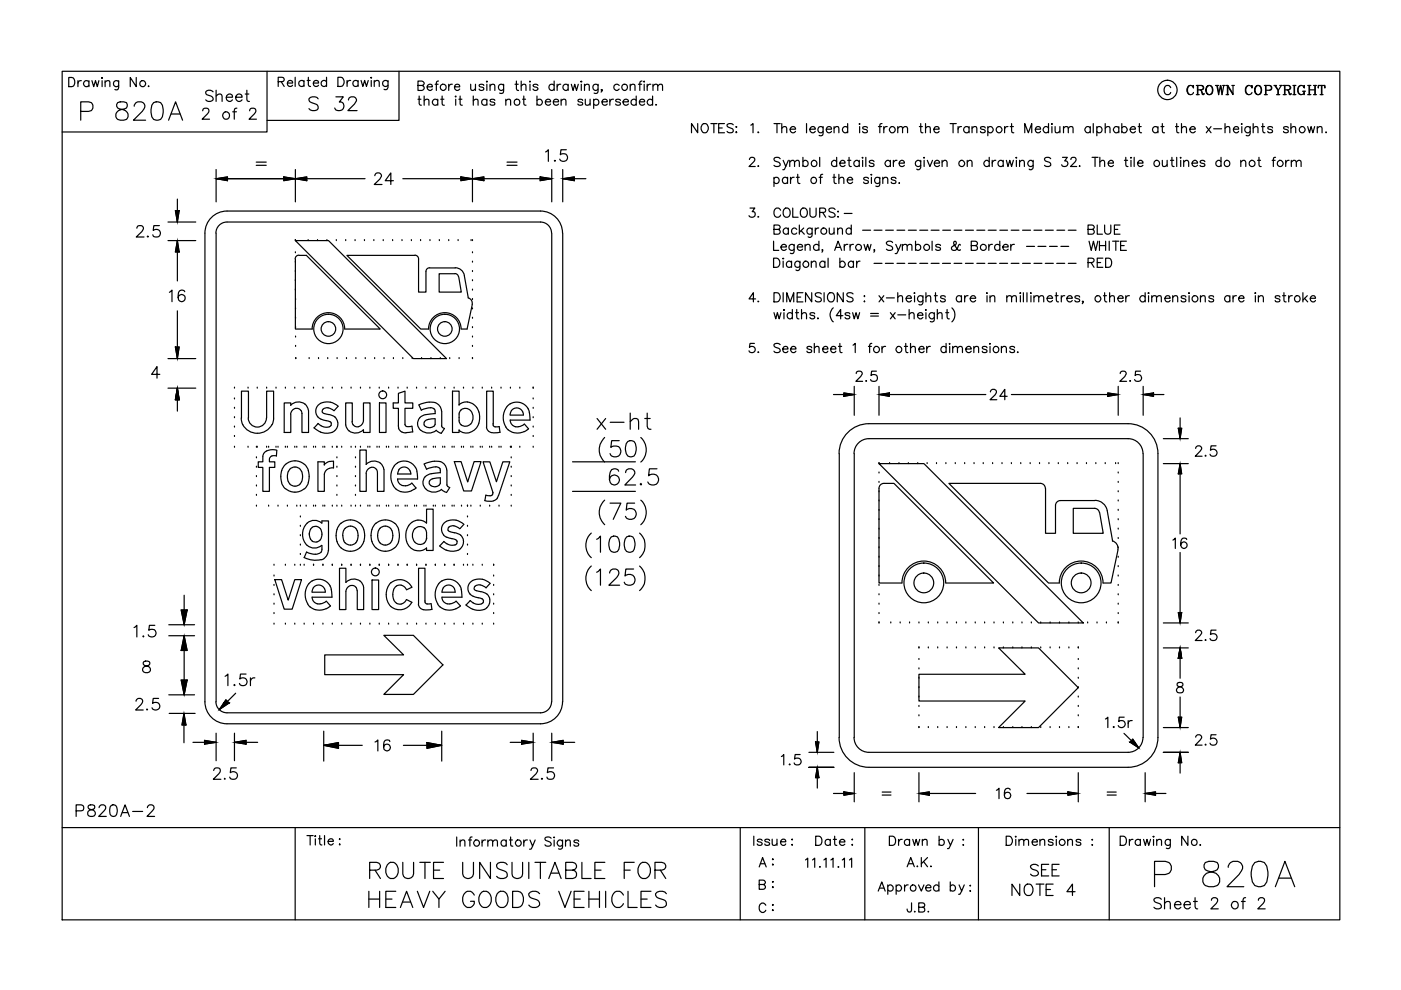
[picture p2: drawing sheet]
<svg xmlns="http://www.w3.org/2000/svg" width="297mm" height="210mm" viewBox="0 0 297 210" stroke-linecap="round" stroke-linejoin="round" font-family="sans-serif">
<g fill="none" stroke="#000" stroke-width=".25">
<path d="M13.2 15.1h270.9v179.9h-270.9zM14.6 16.4h.6a1.05 1.05 0 0 1 .7 1 1.05 1.05 0 0 1-.7 1h-.6zM16.5 17.1v1.3M17.2 17.1a.58 .58 0 0 0-.7 .6M18.9 17.4a.64 .64 0 0 0-1-.1 .64 .64 0 0 0 0 .9 .64 .64 0 0 0 1-.1M18.9 17.1v1.3M19.5 17.1l.4 1.3 .3-1.3 .4 1.3 .4-1.3M21.6 17.1v1.3M21.6 16.4v.2zM22.3 17.4l.4-.3 .5 .1 .1 1.2M22.3 17.1v1.3M25.2 17.1l-.1 1.7-.3 .2h-.4"/>
<path d="M25.2 17.4a.62 .62 0 0 0-.9-.1 .62 .62 0 0 0 0 .9 .62 .62 0 0 0 .9-.1M28.9 16.4v2l-1.3-2v2M31.5 18.2v.2l.1-.1M45.2 19.5a.87 .87 0 0 0-.9-.4 .87 .87 0 0 0-.7 .6l.4 .5a1.24 1.24 0 0 1 1.2 .6 .81 .81 0 0 1-.5 .7 .81 .81 0 0 1-.9-.1l-.2-.2M45.8 19.1v2.4M52 19.9h.8M52.3 19.1v1.9l.1 .4 .5 .1M56.6 15.1v12.9h-43.4M59 17.3l1.1-.1 .2-.3-.2-.4-1.1-.1v1.9M59.6 17.3l.7 1M60.9 17.6h1.1a.6 .6 0 0 0-.8-.5 .6 .6 0 0 0-.2 1 .62 .62 0 0 0 1 0M62.6 16.4v1.9"/>
<path d="M64.4 17.3a.62 .62 0 0 0-.9-.1 .62 .62 0 0 0 0 1 .62 .62 0 0 0 .9-.1M64.4 17.1v1.2M65.1 17.1h.7M65.4 16.4v1.6l.1 .2 .3 .1M66.4 17.6h1.1a.6 .6 0 0 0-.8-.5 .6 .6 0 0 0-.2 1 .62 .62 0 0 0 1 0M69.2 17.3a.64 .64 0 0 0-.9-.1 .64 .64 0 0 0 0 1 .64 .64 0 0 0 .9-.1M69.2 16.4v1.9M71.6 16.4h.7a1.03 1.03 0 0 1 .7 1 1.03 1.03 0 0 1-.7 .9h-.7zM73.6 17.1v1.2M74.4 17.1a.64 .64 0 0 0-.8 .5M75.9 17.3a.62 .62 0 0 0-.9-.1 .62 .62 0 0 0 0 1 .62 .62 0 0 0 .9-.1M75.9 17.1v1.2"/>
<path d="M76.6 17.1l.3 1.2 .4-1.2 .4 1.2 .4-1.2M78.7 17.1v1.2M78.7 16.4v.2zM79.3 17.4l.5-.3h.5l.1 1.2M79.3 17.1v1.2M82.3 17.1v1.4a.53 .53 0 0 1-.9 .4M82.3 17.3a.64 .64 0 0 0-1-.1 .64 .64 0 0 0 0 1 .64 .64 0 0 0 1-.1M84.6 15.1v10.4h-28M88.6 18.1l1.1-.1a.4 .4 0 0 0 .2-.3 .4 .4 0 0 0-.2-.4l-1.1-.1v2h.9a.53 .53 0 0 0 .5-.6 .53 .53 0 0 0-.5-.5M90.6 18.4h1.1a.6 .6 0 0 0-.9-.5 .6 .6 0 0 0-.2 1 .57 .57 0 0 0 1.1 0M92.3 17.9h.6M93 17.2l-.4 .1-.1 .3v1.6"/>
<path d="M95.1 17.9v1.3M95.9 17.9a.64 .64 0 0 0-.8 .5M96.4 18.4h1.1a.6 .6 0 0 0-.9-.5 .6 .6 0 0 0-.2 1 .57 .57 0 0 0 1.1 0M99.8 17.9l.1 1.2 .4 .1 .5-.4M100.8 17.9v1.3M102.6 18.1a.62 .62 0 0 0-1 0 .9 .9 0 0 0 .9 .5l.1 .3a.57 .57 0 0 1-1 0M103.2 17.9v1.3M103.2 17.2l.1 .1-.1 .1zM103.9 18.2l.5-.3h.4l.1 1.3M103.9 17.9v1.3M106.8 17.9l-.1 1.7-.3 .2-.5-.1M106.8 18.1a.62 .62 0 0 0-.9-.1 .62 .62 0 0 0 0 1 .62 .62 0 0 0 .9-.1"/>
<path d="M109.2 17.9h.7M109.5 17.2v1.6l.1 .2 .4 .2M110.5 18.2l.5-.3h.4l.1 1.3M110.5 17.2v2M112.4 17.9v1.3M112.4 17.2v.2zM114.1 18.1a.65 .65 0 0 0-1.1 0l.1 .2 .8 .3 .2 .3a.6 .6 0 0 1-1.1 0M117.5 18.1a.62 .62 0 0 0-.9-.1 .62 .62 0 0 0 0 1 .62 .62 0 0 0 .9-.1M117.5 17.2v2M118.1 17.9v1.3M118.9 17.9a.64 .64 0 0 0-.8 .5M120.5 18.1a.62 .62 0 0 0-1-.1 .62 .62 0 0 0 0 1 .62 .62 0 0 0 1-.1"/>
<path d="M120.5 17.9v1.3M121.1 17.9l.4 1.3 .3-1.3 .4 1.3 .4-1.3M123.2 17.9v1.3M123.2 17.2l.2 .1-.2 .1zM123.9 18.2l.5-.3h.5v1.3M123.9 17.9v1.3M126.8 17.9l-.1 1.7-.3 .2-.4-.1M126.8 18.1a.62 .62 0 0 0-.9-.1 .62 .62 0 0 0 0 1 .62 .62 0 0 0 .9-.1M127.6 19v.2l-.2-.2h.2l-.2 .5M131.3 18.1a.64 .64 0 0 0-.9-.1 .64 .64 0 0 0 0 1 .64 .64 0 0 0 .9-.1M133.6 18.2l.5-.3h.4l.1 1.3M133.6 17.9v1.3"/>
<path d="M135.4 17.9h.6M136.1 17.2l-.4 .1v.3v1.6M136.6 17.9v1.3M136.6 17.2v.2zM137.2 17.9v1.3M138 17.9a.64 .64 0 0 0-.8 .5M138.4 18.2l.5-.3h.5l.1 1.3M138.4 17.9v1.3M139.5 18.2l.4-.3h.5l.1 1.3M248.2 18.6a.72 .72 0 0 0-.8-.5 .72 .72 0 0 0-.6 .8 .83 .83 0 0 0 .2 .9 .83 .83 0 0 0 .9 .2l.3-.4M252.3 18.1a1.12 1.12 0 0 0 0 2M253 18.4v.3v-.6v.3a.73 .73 0 0 0-.9-.2 .73 .73 0 0 0-.5 .7v.4a.72 .72 0 0 0 .6 .8 .72 .72 0 0 0 .8-.5"/>
<path d="M253.6 18.1h1.1l.3 .1 .2 .3-.2 .5h-1M253.9 18.1v2M254 18.1v2M254.4 19l.2 .1 .5 .9 .2-.1M254.6 19.1l.3 .9 .3 .1 .1-.3M254.7 18.1l.4 .4-.1 .4-.3 .1M256.3 18.1a1.01 1.01 0 0 0-.6 1.1 1.01 1.01 0 0 0 .8 .9 1.01 1.01 0 0 0 .7-1.1 1.01 1.01 0 0 0-.9-.9 1.13 1.13 0 0 0 0 2M256.5 18.1a1.13 1.13 0 0 1 0 2M257.7 18.1h.7M258 18.1l.4 2 .4-2 .3 2 .4-2M258.1 18.1l.3 1.5M258.8 18.1l.3 1.5"/>
<path d="M259.2 18.1h.6M259.9 18.1h.4M260.2 18.1v2M261.2 18.1h.5M261.4 19.9l-1.1-1.8v2M261.4 18.1v2l-1.1-1.8M264.7 18.1a1.12 1.12 0 0 0 0 2M265.4 18.4v.3v-.6v.3a.72 .72 0 0 0-.9-.2 .72 .72 0 0 0-.5 .7 .83 .83 0 0 0 .2 .9 .83 .83 0 0 0 .9 .2l.3-.4M266.7 18.1a1 1 0 0 0-.7 1.1 1 1 0 0 0 .8 .9 1.06 1.06 0 0 0 .7-1 1.06 1.06 0 0 0-.7-1 1.04 1.04 0 0 0-.7 .9 1.04 1.04 0 0 0 .6 1.1M266.8 18.1a1.13 1.13 0 0 1 0 2M268.1 18.1h1.1a.51 .51 0 0 1 .5 .5 .51 .51 0 0 1-.5 .5h-.8M268.3 18.1v2"/>
<path d="M268.4 18.1v2M269.2 18.1l.1 .1a.51 .51 0 0 1 .3 .5 .51 .51 0 0 1-.4 .4M270.1 18.1h.6M270.3 18.1l.6 1v1M270.4 18.1l.6 1v1M271.3 18.1h.6M271.7 18.1l-.7 1M272 18.1l1.4 .1a.44 .44 0 0 1 0 .8h-1M272.3 18.1v2M272.4 18.1v2M272.9 19l.3 .3 .3 .7 .2-.1M273.1 19.1l.3 1h.3v-.3"/>
<path d="M273.2 18.1l.3 .4-.1 .4-.2 .1M274.1 18.1h.7M274.4 18.1v2M274.5 18.1v2M275.8 18.1a1.12 1.12 0 0 0 0 2M276.2 19.3h.6M276.5 18.4v.3v-.6v.3a.72 .72 0 0 0-.9-.2 .72 .72 0 0 0-.5 .7 .83 .83 0 0 0 .2 .9 .83 .83 0 0 0 .9 .2l.3-.2M276.5 19.3v.8M277.3 18.1h.6M277.6 18.1v2M277.6 19h1.2M278.5 18.1h.6"/>
<path d="M278.8 18.1v2M278.9 18.1v2M279.6 18.1l-.1 .6v-.6h1.4v.6l-.1-.6M280.2 18.1v2M280.3 18.1v2M17.1 23.6h1.7l.6-.1a1.05 1.05 0 0 0 .3-1.2 1.05 1.05 0 0 0-.9-.7h-1.7v3.9M24.9 21.8a.78 .78 0 0 0 .4 1.3 1.62 1.62 0 0 1 1.8 1.7l-.1 .3a1.54 1.54 0 0 1-2.4-.3 1.28 1.28 0 0 1 1.1-1.6l.7-.1a.81 .81 0 0 0 .4-1.3l-.6-.2zM28.5 22.5a1.07 1.07 0 0 1 .7-.9h.7a.95 .95 0 0 1 .6 1.5l-2.2 2.4h2.6M32.6 21.8a1.31 1.31 0 0 1 1.8 .5 3.4 3.4 0 0 1-.3 3 1.31 1.31 0 0 1-1.9-.5 3.4 3.4 0 0 1 .4-3zM35.7 25.5l1.5-3.9 1.5 3.9M36.3 24.2h1.9M43 23.5l.1-.3a.81 .81 0 0 1 1-.2l.1 .2a.78 .78 0 0 1-.2 1l-1.1 1.1h1.5"/>
<path d="M45.8 37.9l2.4-.4v.8zM45.8 35.9v6.9M45.8 37.9h31.6M45.8 20.4a.79 .79 0 0 1 1.2-.3l.1 1.4M48 20.6h1.3a.68 .68 0 0 0-.8-.7 .68 .68 0 0 0-.5 .9 .7 .7 0 0 0 .5 .7 .7 .7 0 0 0 .8-.3M49.3 23.7h.8M50 20.6h1.3a.72 .72 0 0 0-1-.6 .72 .72 0 0 0-.2 1.2 .7 .7 0 0 0 1.2 0M50.2 22.9l-.4 .1-.1 .4v1.9M52.9 23.5l.1-.3a.81 .81 0 0 1 1-.2l.2 .2a.78 .78 0 0 1-.3 1l-1.1 1.1h1.6M54.3 34.4h2.1M54.3 35.1h2.1M60.2 37.5l2.4 .4-2.4 .4z"/>
<path d="M62.6 37.9l2.4-.4v.8zM62.6 35.9v6.9M67.5 21a1.26 1.26 0 0 0-2 0 .68 .68 0 0 0 .6 .8l.8 .3a.74 .74 0 0 1 .3 1.2 1.4 1.4 0 0 1-1.7-.3M71.2 20.5h1.6l-.9 1.1a.94 .94 0 0 1 1 1.1 .94 .94 0 0 1-1.3 .8l-.4-.2-.2-.4M73.9 21.2a.65 .65 0 0 1 .5-.7h.6a.7 .7 0 0 1 .4 1.1l-1.6 1.9h1.9M79.5 37.3l.2-.5 .2-.1 .7 .1a.52 .52 0 0 1 .1 .8l-1.4 1.5h1.7M83.4 38.3h-1.7l1.2-1.6v2.4M85.4 37.9h12.3M88.6 21h.7M88.9 20.4v1.6l.1 .2 .3 .1M89.9 21.4a.67 .67 0 0 1 1-.3v1.2M89.9 20.4v1.9"/>
<path d="M92.8 21.3a.64 .64 0 0 0-.9-.1 .64 .64 0 0 0 0 .9 .64 .64 0 0 0 .9 0M92.8 21v1.3M93.4 21h.7M93.7 20.4v1.6l.1 .2 .4 .1M96.6 21v1.3M96.6 20.4v.2zM97.3 21h.6M97.6 20.4v1.6v.2l.4 .1M97.7 37.5l2.5 .4-2.5 .4zM100.2 37.9l2.4-.4v.8zM100.2 35.9v6.9M100.2 37.9h16.8"/>
<path d="M100.3 21.4l.5-.4 .5 .1 .1 1.2M100.3 20.4v1.9M103.2 21.3a.62 .62 0 0 0-.9-.1 .62 .62 0 0 0 0 .9 .62 .62 0 0 0 .9 0M103.2 21v1.3M104.9 21.3a.62 .62 0 0 0-1 0 .9 .9 0 0 0 .9 .5l.1 .3a.62 .62 0 0 1-1 0M107.2 21.4l.5-.4 .5 .1 .1 1.2M107.2 21v1.3M107.5 34.4h2.1M107.5 35.1h2.1M110.8 21h.6M111.1 20.4v1.6v.2l.4 .1M113.8 21.3a.64 .64 0 0 1 1-.1 .64 .64 0 0 1 0 .9 .64 .64 0 0 1-1 0"/>
<path d="M113.8 20.4v1.9M114.5 37.5l2.5 .4-2.5 .4zM115.6 21.6h1.1a.6 .6 0 0 0-.8-.5 .6 .6 0 0 0-.2 1 .62 .62 0 0 0 1 0M115.7 32.2l.6-.5v2.5M117 35.9v6.9M117.3 21.6h1.1a.6 .6 0 0 0-.8-.5 .6 .6 0 0 0-.2 1 .62 .62 0 0 0 1 0M117.7 34l-.2 .1 .2 .1v-.1M119 21.4l.4-.4 .5 .1 .1 1.2M119 21v1.3M119.3 37.9l2.5-.4v.8zM119.3 35.9v6.9M119.3 37.9h4.9"/>
<path d="M120.1 31.7h-1.2l-.1 1.1a.87 .87 0 0 1 1.3 0 .87 .87 0 0 1-.2 1.3 .87 .87 0 0 1-1.2-.4M123.5 21.3a.62 .62 0 0 0-1 0 .9 .9 0 0 0 1 .5v.3a.62 .62 0 0 1-1 0M124.1 21v1a.47 .47 0 0 0 .8 .2l.2-.2M125.1 21v1.3M125.9 21.3a.62 .62 0 0 1 .9-.1 .62 .62 0 0 1 0 .9 .62 .62 0 0 1-.9 0M125.9 21v2M127.6 21.6h1.1a.6 .6 0 0 0-.8-.5 .6 .6 0 0 0-.2 1 .62 .62 0 0 0 1 0M129.3 21v1.3M130.1 21a.64 .64 0 0 0-.8 .6M131.5 21.3a.62 .62 0 0 0-1 0l.1 .2a.9 .9 0 0 1 .9 .5v.1a.62 .62 0 0 1-1 0M132.1 21.6h1.1a.57 .57 0 0 0-.5-.6 .57 .57 0 0 0-.6 .6v.2a.63 .63 0 0 0 .5 .5 .63 .63 0 0 0 .6-.2M134.9 21.3a.62 .62 0 0 0-.9-.1 .62 .62 0 0 0 0 .9 .62 .62 0 0 0 .9 0"/>
<path d="M134.9 20.4v1.9M135.6 21.6h1.1a.6 .6 0 0 0-.9-.5 .6 .6 0 0 0-.1 1 .62 .62 0 0 0 1 0M138.4 21.3a.64 .64 0 0 0-1-.1 .64 .64 0 0 0 0 .9 .64 .64 0 0 0 1 0M138.4 20.4v1.9M139.1 22.1v.2l.1-.1M147.9 26.2v2l-1.3-2v2M148.9 26.5a.74 .74 0 0 1 .8-.3 .74 .74 0 0 1 .5 .7v.5a.76 .76 0 0 1-.8 .8 .76 .76 0 0 1-.8-.8zM150.7 26.2h1.3M151.4 26.2v2M152.4 27.1h.7M153.6 26.2h-1.2v2h1.2M155.5 26.5a.75 .75 0 0 0-1.4 .2l.3 .2 .7 .3a.47 .47 0 0 1 .4 .4 .47 .47 0 0 1-.2 .5 .91 .91 0 0 1-1.2-.2"/>
<path d="M156 26.9h.2zM156.1 27.9l.1 .2-.1 .1zM158.9 33.8l.4-.4 .6 .1a.62 .62 0 0 1-.2 .9l-.9 .9h1.3M159.2 26.5l.5-.3v2M160.8 27.9l-.1 .2h.2M160.8 35.1v.2l.1-.1M164.1 26.2h1.3M164.1 37.9a.61 .61 0 0 1 .9-.1 .61 .61 0 0 1 0 .9 .61 .61 0 0 1-.9-.1M164.1 37.6v1.9M164.7 26.2v2M165.4 33.7a.73 .73 0 0 0-.7-.4 .73 .73 0 0 0-.6 .5l.2 .3 .9 .4 .2 .6a.92 .92 0 0 1-1.3 0M165.7 27.2l.5-.4 .5 .1 .1 1.3"/>
<path d="M165.7 26.2v2M166 34l.6 1.3 .5-1.3M166.6 35.3l-.3 .6-.3 .1M167 37.9a.61 .61 0 0 0-.9-.1 .61 .61 0 0 0 0 .9 .61 .61 0 0 0 .9-.1M167 37.6v1.3M167.4 34.4l.5-.4 .5 .1 .1 1.2M167.4 34v1.3M167.5 27.4h1.2a.61 .61 0 0 0-.9-.5 .61 .61 0 0 0-.2 1 .6 .6 0 0 0 1.1 0M167.6 37.6v1.3M168.4 37.6a.64 .64 0 0 0-.8 .5M168.5 34.4l.4-.4 .5 .1 .1 1.2M168.8 37.6h.7"/>
<path d="M169.1 37v1.5l.1 .3 .4 .1M170.2 34.3a.62 .62 0 0 1 .9-.1 .62 .62 0 0 1 0 .9 .62 .62 0 0 1-.9 0M170.2 33.4v1.9M171 26.2v2M171.7 27.4h1.2a.61 .61 0 0 0-.9-.5 .61 .61 0 0 0-.2 1 .6 .6 0 0 0 1.1 0M173.7 37.6h.6M173.8 33.4v1.9M174.4 37h-.4v.3v1.6M174.5 26.8l-.1 1.8-.3 .2-.4-.1M174.5 27.1a.61 .61 0 0 0-.9-.1 .61 .61 0 0 0 0 1 .61 .61 0 0 0 .9-.1M175.2 27.4h1.1a.6 .6 0 0 0-.9-.5 .6 .6 0 0 0-.1 1 .57 .57 0 0 0 1 0M176.6 37.6h.6"/>
<path d="M176.8 27.2l.5-.4 .5 .1 .1 1.3M176.8 37v1.5l.1 .3 .4 .1M176.8 26.8v1.4M177.4 34.3a.62 .62 0 0 0-.9-.1 .62 .62 0 0 0 0 .9 .62 .62 0 0 0 .9 0M177.4 33.4v1.9M177.9 38l.4-.4 .5 .1 .1 1.2M177.9 37v1.9M178.1 34.6h1.1a.55 .55 0 0 0-.6-.6 .55 .55 0 0 0-.5 .6 .61 .61 0 0 0 .3 .7 .61 .61 0 0 0 .8-.2M179.6 38.1h1.2a.61 .61 0 0 0-.9-.5 .61 .61 0 0 0-.2 1 .6 .6 0 0 0 1.1 0M179.7 27.1a.61 .61 0 0 0-.9-.1 .61 .61 0 0 0 0 1 .61 .61 0 0 0 .9-.1M179.7 26.2v2M179.7 34h.7"/>
<path d="M180 33.4v1.5l.1 .3 .4 .1M182.2 26.3h.1zM182.2 34.3a.64 .64 0 0 0-1-.1 .64 .64 0 0 0 0 .9 .64 .64 0 0 0 1 0M182.2 34v1.3M182.3 26.8v1.4M182.8 33.4h.2zM182.9 34v1.3M183.6 33.4v1.9M183.9 27.1a.56 .56 0 0 0-.5-.3 .56 .56 0 0 0-.5 .3l.1 .2a.9 .9 0 0 1 .9 .5v.1a.56 .56 0 0 1-.5 .3 .56 .56 0 0 1-.5-.3M184.1 37.9a.57 .57 0 0 0-1 0l.1 .2 .8 .3 .1 .2a.57 .57 0 0 1-1 0M184.7 37h.1zM184.8 37.6v1.3"/>
<path d="M185.3 34.3a.56 .56 0 0 0-.5-.3 .56 .56 0 0 0-.5 .3l.3 .3 .5 .1a.33 .33 0 0 1 .1 .5 .7 .7 0 0 1-.9-.1M186.2 26.8h.7M186.5 37.6v1.8l-.3 .1h-.5M186.5 37.9a.61 .61 0 0 0-.9-.1 .61 .61 0 0 0 0 .9 .61 .61 0 0 0 .9-.1M187 26.2l-.4 .1-.1 .2v1.7M187.2 38l.4-.4 .5 .1 .1 1.2M187.2 37.6v1.3M187.4 26.8v1.4M188.1 26.8a.58 .58 0 0 0-.7 .6M188.8 34.3a.64 .64 0 0 0-1-.1 .64 .64 0 0 0 0 .9 .64 .64 0 0 0 1 0M188.8 34v1.3M189.4 34v1.3"/>
<path d="M190 37.9a.56 .56 0 0 0-.5-.3 .56 .56 0 0 0-.6 .3l.1 .2 .9 .3 .1 .2a.56 .56 0 0 1-.5 .3 .56 .56 0 0 1-.6-.3M190.2 34a.72 .72 0 0 0-.8 .6M190.3 27.2l.5-.4 .5 .1 .1 1.3M190.3 26.8v1.4M190.6 34.6h1.1a.55 .55 0 0 0-.5-.6 .55 .55 0 0 0-.6 .6 .61 .61 0 0 0 .4 .7 .61 .61 0 0 0 .7-.2M190.6 38.7v.1h.1M191.4 27.2l.4-.4 .5 .1 .1 1.3M194.9 26.8h.7M195.2 26.2v1.6l.1 .3 .4 .1M195.2 34v1.5a.54 .54 0 0 1-.8 .4M195.2 34.3a.64 .64 0 0 0-.9-.1 .64 .64 0 0 0 0 .9 .64 .64 0 0 0 .9 0M195.8 33.4h.2z"/>
<path d="M195.9 34v1.3M196.2 27.2l.5-.4 .5 .1v1.3M196.2 26.2v2M196.6 34l.6 1.3 .5-1.3M198 27.4h1.1a.6 .6 0 0 0-.8-.5 .6 .6 0 0 0-.2 1 .57 .57 0 0 0 1 0M198.1 34.6h1.1a.55 .55 0 0 0-.6-.6 .55 .55 0 0 0-.5 .6 .61 .61 0 0 0 .3 .7 .61 .61 0 0 0 .8-.2M199.7 34.4l.5-.4 .5 .1 .1 1.2M199.7 34v1.3M201.4 26.2h1.3M202.1 26.2v2M203.1 26.8v1.4M203.8 26.8a.58 .58 0 0 0-.7 .6"/>
<path d="M205.1 34.4l.4-.4 .5 .1 .1 1.2M205.1 34v1.3M205.5 27.1a.63 .63 0 0 0-1-.1 .63 .63 0 0 0 0 1 .63 .63 0 0 0 1-.1M205.5 26.8v1.4M206.1 27.2l.5-.4 .4 .1 .1 1.3M206.1 26.8v1.4M208.9 27.1a.57 .57 0 0 0-1 0l.1 .2 .8 .3 .1 .3a.57 .57 0 0 1-1 0M209.4 27.1a.63 .63 0 0 1 1-.1 .63 .63 0 0 1 0 1 .63 .63 0 0 1-1-.1M209.4 26.8v2M209.7 34.3a.64 .64 0 0 0-.9-.1 .64 .64 0 0 0 0 .9 .64 .64 0 0 0 .9 0M209.7 33.4v1.9M210.4 34v1.3"/>
<path d="M211.1 34a.72 .72 0 0 0-.7 .6M212.7 34.3a.62 .62 0 0 0-.9-.1 .62 .62 0 0 0 0 .9 .62 .62 0 0 0 .9 0M212.7 34v1.3M213 26.8v1.4M213.4 34l.3 1.3 .4-1.3 .4 1.3 .4-1.3M213.7 26.8a.58 .58 0 0 0-.7 .6M214.2 26.8h.7M214.5 26.2v1.6l.1 .3 .3 .1M215.4 33.4h.2zM215.5 34v1.3M216.2 34.4l.4-.4 .5 .1 .1 1.2M216.2 34v1.3"/>
<path d="M217.3 28.2v-2l.7 2 .8-2v2M219 34v1.5a.54 .54 0 0 1-.8 .4M219 34.3a.64 .64 0 0 0-.9-.1 .64 .64 0 0 0 0 .9 .64 .64 0 0 0 .9 0M219.5 27.4h1.1a.6 .6 0 0 0-.8-.5 .6 .6 0 0 0-.2 1 .57 .57 0 0 0 1 0M222.3 27.1a.63 .63 0 0 0-.9-.1 .63 .63 0 0 0 0 1 .63 .63 0 0 0 .9-.1M222.3 26.2v2M222.8 33.7a.73 .73 0 0 0-.7-.4 .73 .73 0 0 0-.6 .5l.1 .3 1 .4 .2 .6a.92 .92 0 0 1-1.3 0M222.9 26.3h.3zM223 26.8v1.4M223.7 26.8l.1 1.3 .5 .1 .4-.4M224.7 26.8v1.4M225.3 33.4h1l-.6 .7a.62 .62 0 0 1 .7 .7 .62 .62 0 0 1-.8 .5l-.3-.1-.2-.3"/>
<path d="M225.5 27.2l.4-.4 .5 .1 .1 1.3M225.5 26.8v1.4M226.5 27.2l.5-.4 .4 .1 .1 1.3M227 33.8l.1-.3 .3-.1 .7 .1a.66 .66 0 0 1-.2 .9l-.9 .9h1.3M228.9 35.1l-.1 .1h.2M231.2 27.1a.63 .63 0 0 0-1-.1 .63 .63 0 0 0 0 1 .63 .63 0 0 0 1-.1M231.2 26.8v1.4M231.5 33.4h1.3M231.8 26.2v2M232.2 33.4v1.9M232.6 27.1a.61 .61 0 0 1 .9-.1 .61 .61 0 0 1 0 1 .61 .61 0 0 1-.9-.1M232.6 26.8v2"/>
<path d="M233.2 34.4l.5-.4 .4 .1 .1 1.2M233.2 33.4v1.9M234.3 27.2l.5-.4 .5 .1v1.3M234.3 26.2v2M235 34.6h1.1a.56 .56 0 0 0-.6-.6 .56 .56 0 0 0-.5 .6 .61 .61 0 0 0 .3 .7 .61 .61 0 0 0 .8-.2M237.2 27.1a.63 .63 0 0 0-.9-.1 .63 .63 0 0 0 0 1 .63 .63 0 0 0 .9-.1M237.2 26.8v1.4M237.8 27.1a.63 .63 0 0 1 1-.1 .63 .63 0 0 1 0 1 .63 .63 0 0 1-1-.1M237.8 26.2v2M238.4 34h.7M238.7 33.4v1.5l.1 .3 .4 .1M239.6 27.4h1.1v-.2a.64 .64 0 0 0-1.1 0 .64 .64 0 0 0 .5 1h.3l.3-.3"/>
<path d="M239.7 33.4h.2zM239.8 34v1.3M240.5 33.4v1.9M241.2 34.6h1.1a.57 .57 0 0 0-.5-.6 .57 .57 0 0 0-.6 .6v.2a.63 .63 0 0 0 .5 .5 .63 .63 0 0 0 .6-.2M241.3 26.8h.6M241.6 26.2v1.6l.1 .3 .3 .1M245.5 27.1a.63 .63 0 0 0-.9-.1 .63 .63 0 0 0 0 1 .63 .63 0 0 0 .9-.1M245.5 26.8v1.4M246.1 26.8h.7M246.4 34l.1 1.2 .5 .1 .5-.4M246.4 26.2v1.6l.1 .3 .4 .1M247.5 34v1.3"/>
<path d="M248.2 34h.6M248.5 33.4v1.5l.1 .3 .3 .1M249.2 26.8h.7M249.5 33.4v1.9M249.5 26.2v1.6l.1 .3 .4 .1M250.3 33.4v.1zM250.3 34v1.3M250.5 27.2l.5-.4 .4 .1 .2 1.3M250.5 26.2v2M251 34.4l.4-.4 .5 .1 .1 1.2M251 34v1.3M252.3 27.4h1.1a.61 .61 0 0 0-.8-.5 .61 .61 0 0 0-.2 1 .6 .6 0 0 0 1 0"/>
<path d="M252.7 34.6h1.2a.62 .62 0 0 0-.9-.6 .62 .62 0 0 0-.2 1.1 .65 .65 0 0 0 1.1 0M253.6 20.1h.7M255.5 34.3a.57 .57 0 0 0-1.1 0 .9 .9 0 0 0 1 .5l.1 .3a.62 .62 0 0 1-1.1 0M255.7 26.8l1.1 1.4M256.8 26.8l-1.1 1.4M257.3 27.3h1.7M258.9 34.3a.62 .62 0 0 0-.9-.1 .62 .62 0 0 0 0 .9 .62 .62 0 0 0 .9 0M258.9 33.4v1.9M259.7 27.2l.5-.4 .5 .1v1.3M259.7 26.2v2M259.9 20.1h.6M261.5 27.4h1.1v-.2a.64 .64 0 0 0-1.1 0 .64 .64 0 0 0 .5 1h.3l.3-.3"/>
<path d="M263.1 34.4l.4-.4 .5 .1 .1 1.2M263.1 34v1.3M263.3 26.8v1.4M263.3 26.2v.2zM265.1 26.8l-.2 1.8-.2 .2-.5-.1M265.1 27.1a.63 .63 0 0 0-1-.1 .63 .63 0 0 0 0 1 .63 .63 0 0 0 1-.1M265.7 27.2l.5-.4 .4 .1 .1 1.3M265.7 26.2v2M266.6 34h.7M266.9 33.4v1.5l.1 .3 .4 .1M267.5 26.8h.6M267.7 26.2v1.6l.2 .3 .3 .1"/>
<path d="M268.1 20.1h.6M269.7 34h.7M269.8 27.1a.57 .57 0 0 0-1 0l.1 .2 .8 .3 .1 .3a.57 .57 0 0 1-1 0M270.4 33.4h-.3l-.1 .3v1.6M270.7 20.1h.6M272 20.1h.7M272.6 34v1.3M273.1 27.1a.57 .57 0 0 0-1 0l.1 .2 .9 .3v.3a.57 .57 0 0 1-1 0M273.3 34a.65 .65 0 0 0-.7 .6M273.7 27.2l.5-.4 .4 .1 .1 1.3M273.7 26.2v2M273.8 34.4l.4-.4 .5 .1 .1 1.2"/>
<path d="M273.8 34v1.3M274.1 20.1h.7M274.8 34.4l.5-.4 .5 .1 .1 1.2M277.3 20.1h.6M277.3 26.8l.3 1.4 .4-1.4 .4 1.4 .3-1.4M278.5 20.1h.6M279.3 27.2l.5-.4 .4 .1 .1 1.3M279.3 26.8v1.4M279.9 20.1h.6M281.1 27.9v.2h.1M29 48.4l.1-.4a.81 .81 0 0 1 1.1-.1 .71 .71 0 0 1-.1 1.2l-1.2 1.1h1.6M31.3 50l-.1 .2h.3"/>
<path d="M33.8 47.8h-1.2l-.1 1.1a.86 .86 0 0 1 1.3-.1 .86 .86 0 0 1-.1 1.3 .86 .86 0 0 1-1.3-.3M35.6 51h5.9M35.6 47.1h5.9M37.2 44.7h.8l-.4 2.4zM37.6 51v8.6M37.6 51l.4 2.4h-.8zM37.6 42.2v4.9M43.4 49.4v99.4a4.7 4.7 0 0 0 4.7 4.7h66.5a4.7 4.7 0 0 0 4.7-4.7M43.4 49.4a4.7 4.7 0 0 1 4.7-4.7h66.5a4.7 4.7 0 0 1 4.7 4.7M45.8 49.4v99.4a2.35 2.35 0 0 0 2.3 2.3h66.5a2.35 2.35 0 0 0 2.3-2.3M62.6 51h.1M62.6 51h7.1l25 25h-7.1z"/>
<path d="M62.6 53.6h.1M62.6 55.6h.1M62.6 57.6h.1M62.6 59.5h.1M63.4 54.1a.78 .78 0 0 0-.8 .8M63.4 54.1h1.6l15.6 15.7-7.5-.1a3.4 3.4 0 0 0-3.5-3.4 3.4 3.4 0 0 0-3.4 3.5h-3.6v-14.9M65.3 51h.1M67.3 51h.1M69.3 51h.1M71.3 51h.1M73.3 51h.1M75.3 51h.1"/>
<path d="M77.3 51h.1M79.3 51h.1M81.3 51h.1M83.2 51h.1M85.2 51h.1M87.2 51h.1M88.7 54.9a.78 .78 0 0 0-.7-.8h-14.5l15.7 15.7h1.7M88.7 54.9v7h1.6v-4.3a.78 .78 0 0 1 .8-.8M89.2 51h.1M91.1 56.8h5.4M91.2 51h.1M93.1 51h.1"/>
<path d="M95.1 51h.1M96.4 58a.78 .78 0 0 1 .8 .6M96.4 58h-3.3v3.9h4.7l-.5-3.2M96.5 56.8a1.93 1.93 0 0 1 1.9 1.6l.9 4.8a1.16 1.16 0 0 1 .8 1.3M97.1 51h.1M99.9 51h.1M100.2 59.5h.1M100.2 57.6h.1M100.2 55.6h.1M100.2 53.6h.1M100.2 51h.1M116.9 49.4a2.35 2.35 0 0 0-2.3-2.3h-66.5a2.35 2.35 0 0 0-2.3 2.3"/>
<path d="M117 49.4v99.4M119.3 49.4v99.4M159 44.1h1l-.5 .8a.64 .64 0 0 1 .6 .9 .64 .64 0 0 1-1.1 .2l-.2-.3M160.8 45.9v.2l.1-.1M164 51.1v2h1.1M164 54.7h.6a1.03 1.03 0 0 1 .7 1 1.03 1.03 0 0 1-.7 1h-.6zM164.1 48.6h1.1l.2-.3-.1-.4-.4-.2h-.8v2h.8a.51 .51 0 0 0 .5-.6 .51 .51 0 0 0-.5-.5M165.5 44.6a.72 .72 0 0 0-.8-.5 .72 .72 0 0 0-.6 .8 .83 .83 0 0 0 .2 .9 .83 .83 0 0 0 .9 .2l.3-.4M165.6 52.4h1.1a.57 .57 0 0 0-.5-.6 .57 .57 0 0 0-.6 .6v.1a.63 .63 0 0 0 .4 .6 .63 .63 0 0 0 .7-.3M166 54.8h.2zM166 55.4v1.3M166.2 44.4a.72 .72 0 0 1 .9-.3 .72 .72 0 0 1 .4 .8 .83 .83 0 0 1-.1 .9 .83 .83 0 0 1-1 .2 1.2 1.2 0 0 1-.2-1.6z"/>
<path d="M167.1 48.6a.62 .62 0 0 0-.9 0 .62 .62 0 0 0 0 .9 .62 .62 0 0 0 .9-.1M167.1 48.3v1.4M167.8 55.7a.62 .62 0 0 0-.9-.1 .62 .62 0 0 0 0 .9 .62 .62 0 0 0 .9-.1M167.8 55.4v1.3M168.1 44.1v2h1.1M168.4 51.8l-.1 1.8-.3 .2-.4-.1M168.4 52.1a.62 .62 0 0 0-.9-.1 .62 .62 0 0 0 0 .9 .62 .62 0 0 0 .9-.1M168.9 48.6a.62 .62 0 0 0-.9 0 .62 .62 0 0 0 0 .9 .62 .62 0 0 0 .9-.1M169.1 52.4h1.1a.6 .6 0 0 0-.9-.5 .6 .6 0 0 0-.2 .9 .62 .62 0 0 0 1.1 0M169.5 47.7v2M169.6 55.4v1.5a.51 .51 0 0 1-.3 .4 .51 .51 0 0 1-.5-.1M169.6 55.7a.62 .62 0 0 0-.9-.1 .62 .62 0 0 0 0 .9 .62 .62 0 0 0 .9-.1"/>
<path d="M169.9 48.9l.6 .8M170.1 44.2a.95 .95 0 0 1 1.1 .4 .95 .95 0 0 1-.2 1.2 .74 .74 0 0 1-.8 .2 .74 .74 0 0 1-.5-.7 1.15 1.15 0 0 1 .4-1.1zM170.4 48.3l-.9 1M170.7 52.2l.5-.4 .4 .1 .2 1.2M170.7 51.8v1.3M171.7 44.1v1.4a.66 .66 0 0 0 .7 .6 .66 .66 0 0 0 .6-.6v-1.4M172 55.8l.5-.4 .4 .1 .1 1.2M172 55.4v1.3M172.2 48.3v1.6a.51 .51 0 0 1-.3 .4 .51 .51 0 0 1-.6-.1M172.2 48.6a.62 .62 0 0 0-.9 0 .62 .62 0 0 0 0 .9 .62 .62 0 0 0 .9-.1M172.9 48.3v1.4M173.6 48.3a.65 .65 0 0 0-.7 .6"/>
<path d="M173.6 52.1a.64 .64 0 0 0-.9-.1 .64 .64 0 0 0 0 .9 .64 .64 0 0 0 .9-.1M173.6 51.1v2M173.8 45h1.1l.2-.3-.2-.5-1.1-.1v2M174.4 53h-.1h.1l-.1 .5M174.4 45l.7 1.1M174.9 55.7a.62 .62 0 0 0-.9-.1 .62 .62 0 0 0 0 .9 .62 .62 0 0 0 .9-.1M174.9 55.4v1.3M175.6 54.7v2M175.8 48.3l.1 1.3 .5 .1 .4-.4M176.8 48.3v1.4M177 53.1l.7-2 .7 2M177.1 44.4a.73 .73 0 0 0-.8-.3 .73 .73 0 0 0-.6 .5l.2 .3 .9 .4 .3 .2v.3a.92 .92 0 0 1-1.4 0"/>
<path d="M177.2 52.5h1M177.6 44.9h.2zM177.6 46h.2zM177.6 48.7l.5-.4 .4 .2 .1 1.2M177.6 48.3v1.4M178.1 55.7a.64 .64 0 0 1 .9-.1 .64 .64 0 0 1 0 .9 .64 .64 0 0 1-.9-.1M178.1 54.7v2M179 51.8v1.3M179 45.3h1.7M179.8 51.8a.64 .64 0 0 0-.8 .6M180.2 51.8v1.3M180.5 48.6a.62 .62 0 0 0-.9 0 .62 .62 0 0 0 0 .9 .62 .62 0 0 0 .9-.1"/>
<path d="M180.5 47.7v2M180.9 51.8a.58 .58 0 0 0-.7 .6M180.9 55.7a.62 .62 0 0 0-.9-.1 .62 .62 0 0 0 0 .9 .62 .62 0 0 0 .9-.1M180.9 55.4v1.3M181.6 55.4v1.3M182.3 55.4a.65 .65 0 0 0-.7 .6M182.9 48.8h1.7M183.2 51.8l.4 1.3 .4-1.3 .3 1.3 .4-1.3M185.3 48.8h1.7M185.3 55.8h1.7M185.4 53h-.1h.1l-.1 .5M187.7 55.8h1.7"/>
<path d="M187.8 48.8h1.6M189.2 51.4a.73 .73 0 0 0-.7-.3 .73 .73 0 0 0-.6 .5l.2 .3 1 .4 .1 .5a.92 .92 0 0 1-1.3 0M189.9 51.8l.6 1.3 .5-1.3M190.2 48.8h1.6M190.2 55.8h1.6M190.5 53.1l-.4 .7h-.3M191.3 52.2a.67 .67 0 0 1 .9-.3l.1 1.2M191.3 51.8v1.3M192.3 52.2a.67 .67 0 0 1 1-.3l.1 1.2M192.6 48.8h1.7M192.6 55.8h1.6M194.1 52.1a.62 .62 0 0 1 .9-.1 .62 .62 0 0 1 0 .9 .62 .62 0 0 1-.9-.1"/>
<path d="M194.1 51.1v2M195 48.8h1.7M195 55.8h1.7M197.4 48.8h1.7M197.4 55.8h1.7M197.6 51.1v2M199.4 52.1a.62 .62 0 0 0-1 0 .9 .9 0 0 0 .9 .4l.1 .3a.62 .62 0 0 1-1 0M199.8 55.8h1.7M199.9 48.8h1.6M202.3 48.8h1.6M202.3 55.8h1.6M203.6 52l-.1-.2-.2 .1-.3 .6a.71 .71 0 0 1-.5 .6 .71 .71 0 0 1-.8-.4l.2-.4 .8-.5a.44 .44 0 0 0-.2-.7l-.2 .1a.73 .73 0 0 0 .2 1l.6 .8 .4 .1 .1-.2"/>
<path d="M204.7 48.8h1.7M204.7 55.8h1.6M205.9 52.1h.9l.4-.2v-.4l-.2-.3-1.1-.1v2h.9l.4-.2a.53 .53 0 0 0-.4-.8M207.1 48.8h1.7M207.1 55.8h1.7M209.5 48.8h1.7M209.5 55.8h1.7M209.6 51.8v1.3M210.4 51.8a.64 .64 0 0 0-.8 .6M211.9 55.8h1.7M212 52.1a.62 .62 0 0 0-.9-.1 .62 .62 0 0 0 0 .9 .62 .62 0 0 0 .9-.1M212 51.1v2"/>
<path d="M212 48.8h1.6M212.6 52.4h1.2a.57 .57 0 0 0-.6-.6 .57 .57 0 0 0-.6 .6v.1a.63 .63 0 0 0 .5 .6 .63 .63 0 0 0 .7-.3M214.3 51.8v1.3M214.4 48.8h1.6M214.4 55.8h1.6M215.1 51.8a.64 .64 0 0 0-.8 .6M216.8 48.8h1.7M216.8 55.8h1.7M217.6 52.2h1.7M219.2 48.8h1.7M219.2 55.8h1.7M220.1 52.2h1.7"/>
<path d="M221.6 48.8h1.7M221.6 55.8h1.7M222.5 52.2h1.7M224 55.8h1.7M224.1 48.8h1.6M224.9 52.2h1.7M226.5 48.8h1.6M226.5 55.8h1.6M230.7 48.6h1.1l.2-.3-.1-.4-.4-.2h-.8v2h.8a.51 .51 0 0 0 .5-.6 .51 .51 0 0 0-.5-.5M230.7 55.7l1.1-.2 .2-.2-.1-.4-.4-.2h-.8v2M230.9 51.1l.5 2 .4-2 .5 2 .5-2M231.3 55.7l.7 1"/>
<path d="M232.6 47.7v2h1.1M232.6 55.7h.8M233.1 51.1v2M233.1 52.1h1.3M233.8 54.7h-1.2v2h1.2M234.2 47.7v1.4a.67 .67 0 0 0 .7 .6 .67 .67 0 0 0 .6-.6v-1.4M234.4 51.1v2M234.4 54.7h.6a1.04 1.04 0 0 1 .7 1 1.04 1.04 0 0 1-.7 1h-.6zM235.2 51.1v2M235.9 51.1h1.3M236.3 48.6h.7M236.6 51.1v2"/>
<path d="M237.5 47.7h-1.2v2h1.2M237.6 52.1h.8M238.8 51.1h-1.2v2h1.2M33.9 79.4h-1.8l1.2-1.7v2.5M35.6 76h5.9M35.9 62l.6-.5v2.5M37.2 73.6h.8l-.4 2.4zM37.6 65.9v10.1M39.2 61.8a.73 .73 0 0 0-.7-.3 .73 .73 0 0 0-.6 .5 1.91 1.91 0 0 0 .2 1.8 .75 .75 0 0 0 1.1-.3 .75 .75 0 0 0-.5-1 .75 .75 0 0 0-.9 .6M62.6 61.5h.1M62.7 63.5h.1M62.7 65.5h.1"/>
<path d="M62.7 67.5h.1M62.7 69.5h.1M62.7 71.5h.1M62.7 73.4h.1M62.7 76h.1M65.5 76h.1M67.5 76h.1M69.5 76h.1M71.5 76h.1M73.5 76h.1M75.5 76h.1M77.4 76h.1"/>
<path d="M79.4 76h.1M81.4 76h.1M83.4 76h.1M85.4 76h.1M87.4 76h.1M89.4 76h.1M91.4 76h.1M93.4 76h.1M95.3 76h.1M97.3 76h.1M97.8 69.7a3.5 3.5 0 0 0-3.5-3.4 3.5 3.5 0 0 0-3.4 3.4M100.1 64.6l-1.1 5.2h-1.2"/>
<path d="M100.2 76h.1M100.2 73.4h.1M100.2 71.5h.1M100.2 69.5h.1M100.2 67.5h.1M100.2 65.5h.1M100.2 63.5h.1M100.2 61.5h.1M159.9 72.8h-.9l-.1 .9a.69 .69 0 0 1 1-.1 .69 .69 0 0 1-.1 1.1 .69 .69 0 0 1-1-.3M160.2 63.4h-1.4l.9-1.3v1.9M160.8 63.8v.2l.1-.1M160.8 74.6v.2l.1-.1"/>
<path d="M164.1 62.1h.6a1.02 1.02 0 0 1 .7 .9 1.02 1.02 0 0 1-.7 1h-.6zM164.1 66.3l.4 1.3 .3-1.3 .4 1.3 .4-1.3M165.4 73.1a.75 .75 0 0 0-1.3 .2l.4 .4 .7 .2 .2 .6a.84 .84 0 0 1-1.3 0M166 74h1.1a.6 .6 0 0 0-.9-.5 .6 .6 0 0 0-.2 1 .57 .57 0 0 0 1.1 0M166 62.1v1.9M166.2 66.3v1.3M166.2 65.6l.1 .1-.1 .1zM166.8 64v-1.9l.7 1.9 .8-1.9v1.9M167.6 74h1.2a.6 .6 0 0 0-.9-.5 .6 .6 0 0 0-.2 1 .56 .56 0 0 0 .5 .3 .56 .56 0 0 0 .6-.3M168 66.5a.62 .62 0 0 0-.9 0 .62 .62 0 0 0 0 .9 .62 .62 0 0 0 .9-.1M168 65.6v2M168.7 66.3h.6"/>
<path d="M168.9 65.6v1.6l.1 .3 .4 .1M169 63h.8M169.9 66.7l.5-.4 .5 .1 .1 1.2M169.9 65.6v2M170.2 62.1h-1.2v1.9h1.2M172.1 62.1v1.9l-1.3-1.9v1.9M172.1 73.7a.57 .57 0 0 0-1 0l.1 .2 .8 .3 .1 .3a.57 .57 0 0 1-1 0M172.6 73.8l.5-.4 .5 .1 .1 1.3M172.6 72.8v2M172.7 66.5a.6 .6 0 0 0-1 0l.1 .3a.9 .9 0 0 1 .9 .4v.1a.56 .56 0 0 1-.5 .3 .56 .56 0 0 1-.5-.3M173.4 67.4v.2l.1-.1M174.1 62.3a.73 .73 0 0 0-1.2 .2l.3 .4 .8 .3a.5 .5 0 0 1 0 .7 .87 .87 0 0 1-1.1-.2"/>
<path d="M174.4 74h1.1v-.2a.64 .64 0 0 0-1.1 0 .64 .64 0 0 0 .5 1h.3l.3-.3M174.7 62.1v1.9M175.7 62.3a.71 .71 0 0 1 .8-.2 .71 .71 0 0 1 .4 .7v.4a.74 .74 0 0 1-.7 .8 .74 .74 0 0 1-.8-.8zM176.1 74h1.1a.6 .6 0 0 0-.8-.5 .6 .6 0 0 0-.2 1 .57 .57 0 0 0 1 0M176.7 65.3a1.94 1.94 0 0 0 0 2.9M177.8 73.4h.6M178.1 72.8v1.6l.1 .3 .3 .1M178.7 66.9h-1.4l.9-1.3v2M178.8 62.1v1.9l-1.3-1.9v1.9M180.2 66.5a.6 .6 0 0 0-1 0l.1 .3a.9 .9 0 0 1 .9 .4v.1a.56 .56 0 0 1-.5 .3 .56 .56 0 0 1-.5-.3M180.8 66.3l.3 1.3 .4-1.3 .4 1.3 .4-1.3M180.9 62.3a.75 .75 0 0 0-1.4 .2l.4 .4 .6 .2a.48 .48 0 0 1 .4 .6 .84 .84 0 0 1-1.4 0"/>
<path d="M180.9 73.2l.4-.4v2M181.5 79.2l.3-.4h.8a.46 .46 0 0 1 .1 .7l-1.2 1.4h1.4M183.2 62.8h.2l-.1 .1zM183.2 63.9h.2zM184.1 73.4h.7M184.6 66.5h1.6M184.6 67h1.6M184.8 72.8l-.3 .1-.1 .3v1.6M185.8 78.7h-1l-.1 .9a.77 .77 0 0 1 1.1 0 .77 .77 0 0 1-.1 1.1 .77 .77 0 0 1-1.1-.2M186.4 62.7l1 1.3M187 73.4v1.4M187.4 62.7l-1 1.3"/>
<path d="M187.8 73.4a.64 .64 0 0 0-.8 .6M187.9 63.2h1.7M188.8 66.3l1 1.3M189.8 66.3l-1 1.3M190.3 63.1l.5-.4 .5 .1 .1 1.2M190.3 62.1v1.9M190.3 66.8h1.7M191.7 73.4h.7M192 72.8v1.6l.1 .3 .4 .1M192.1 63.2h1.1v-.1a.64 .64 0 0 0-1.1-.1 .64 .64 0 0 0 .5 1h.3l.3-.3M192.8 66.7l.4-.4 .5 .1 .1 1.2M192.8 65.6v2"/>
<path d="M193.1 73.8l.4-.4 .5 .1 .1 1.3M193.1 72.8v2M193.9 62.7v1.3M193.9 62.1v.1zM194.5 66.8h1.2a.62 .62 0 0 0-1-.4 .62 .62 0 0 0 .1 1.1 .54 .54 0 0 0 .9-.2M194.8 74h1.1a.6 .6 0 0 0-.8-.5 .6 .6 0 0 0-.2 1 .57 .57 0 0 0 1 0M195.7 62.7l-.1 1.8-.3 .1h-.5M195.7 63a.63 .63 0 0 0-1-.1 .63 .63 0 0 0 0 .9 .63 .63 0 0 0 1-.1M196.3 63.1l.5-.4 .4 .1 .1 1.2M196.3 62.1v1.9M196.3 66.3v1.3M196.3 65.6v.2z"/>
<path d="M196.5 73.4v1.4M197.2 73.4a.64 .64 0 0 0-.7 .6M198.1 62.7h.6M198.1 66.3v1.5a.53 .53 0 0 1-.9 .4M198.1 66.5a.64 .64 0 0 0-.9 0 .64 .64 0 0 0 0 .9 .64 .64 0 0 0 .9-.1M198.3 62.1v1.5l.2 .3 .3 .1M198.7 66.7l.5-.4 .5 .1v1.2M198.7 65.6v2M200.4 63a.57 .57 0 0 0-1 0l.1 .2 .8 .3 .1 .2a.57 .57 0 0 1-1 0M200.5 66.3h.6M200.6 73.7a.61 .61 0 0 0-.9-.1 .61 .61 0 0 0 0 1 .61 .61 0 0 0 .9-.1M200.6 72.8v2"/>
<path d="M200.8 65.6v1.6l.1 .3 .4 .1M201.3 72.9h.1zM201.4 73.4v1.4M201.8 65.3a2.02 2.02 0 0 1 0 2.9M202 73.8l.5-.4 .4 .1 .1 1.3M202 73.4v1.4M203 73.8l.5-.4 .4 .1 .2 1.3M203.8 63a.61 .61 0 0 0-.9-.1 .61 .61 0 0 0 0 .9 .61 .61 0 0 0 .9-.1M203.8 62.7v1.3M204.5 62.7v1.3M204.8 74h1.1a.61 .61 0 0 0-.8-.5 .61 .61 0 0 0-.2 1 .6 .6 0 0 0 1 0M205.2 62.7a.58 .58 0 0 0-.7 .5"/>
<path d="M205.7 63.2h1.2a.61 .61 0 0 0-.9-.5 .61 .61 0 0 0-.2 1 .6 .6 0 0 0 1.1 0M206.5 73.8l.4-.4 .5 .1 .1 1.3M206.5 73.4v1.4M209.2 62.1h.2zM209.3 62.7v1.3M209.3 73.7a.57 .57 0 0 0-1 0v.2l.9 .3 .1 .3a.57 .57 0 0 1-1 0M209.8 72.9h.2zM209.9 63.1l.5-.4 .4 .1 .1 1.2M209.9 62.7v1.3M209.9 73.4v1.4M212.3 73.8l.5-.4 .4 .1 .2 1.3M212.3 73.4v1.4"/>
<path d="M213.5 63.1l.4-.4 .5 .1 .1 1.2M213.5 62.7v1.3M214.5 63.1l.4-.4 .5 .1 .1 1.2M215.1 73.7a.56 .56 0 0 0-.5-.3 .56 .56 0 0 0-.5 .3l.1 .2 .8 .3 .1 .3a.56 .56 0 0 1-.5 .3 .56 .56 0 0 1-.5-.3M215.8 74.6l-.1 .1h.2M216.3 62.1h.1zM216.3 62.7v1.3M217 62.1v1.9M217.7 62.1v1.9M218.6 62.1v.1zM218.6 62.7v1.3M219.2 63.1l.5-.4 .4 .1 .1 1.2"/>
<path d="M219.2 62.7v1.3M220.2 63.1l.5-.4 .5 .1 .1 1.2M222 63.2h1.2a.61 .61 0 0 0-.9-.5 .61 .61 0 0 0-.2 1 .6 .6 0 0 0 1.1 0M223.7 62.7h.6M224 62.1v1.5l.1 .3 .3 .1M225 62.7v1.3M225.7 62.7a.58 .58 0 0 0-.7 .5M226.2 63.2h1.1a.61 .61 0 0 0-.8-.5 .61 .61 0 0 0-.2 1 .6 .6 0 0 0 1 0M228.9 63a.57 .57 0 0 0-1 0l.1 .2 .8 .3 .1 .2a.57 .57 0 0 1-1 0M229.7 63.9h-.2h.2l-.2 .5M233.9 62.7h.7M234.2 62.1v1.5l.1 .3 .4 .1"/>
<path d="M235.3 63.1l.4-.4 .5 .1 .1 1.2M235.3 62.1v1.9M237 63.2h1.1a.6 .6 0 0 0-.8-.5 .6 .6 0 0 0-.2 1 .56 .56 0 0 0 .5 .3 .56 .56 0 0 0 .5-.3M237.5 79.2l.2-.4h.9a.46 .46 0 0 1 0 .7l-1.2 1.4h1.5M238.7 62.7v1.3M239.5 62.7a.64 .64 0 0 0-.8 .5M241.8 78.7h-1l-.1 .9a.78 .78 0 0 1 1.2 0 .78 .78 0 0 1-.2 1.2 .78 .78 0 0 1-1.1-.3M242.8 63a.63 .63 0 0 0-.9-.1 .63 .63 0 0 0 0 .9 .63 .63 0 0 0 .9-.1M242.8 62.1v1.9M243.5 62.1h.1l-.1 .1zM243.5 62.7v1.3M244.2 63.1l.5-.4 .4 .1 .1 1.2"/>
<path d="M244.2 62.7v1.3M245.2 63.1l.5-.4 .4 .1 .1 1.2M247 63.2h1.1a.6 .6 0 0 0-.9-.5 .6 .6 0 0 0-.1 1 .57 .57 0 0 0 1 0M248.6 63.1l.5-.4 .5 .1 .1 1.2M248.6 62.7v1.3M251.4 63a.56 .56 0 0 0-.5-.3 .56 .56 0 0 0-.5 .3l.1 .2 .8 .3 .1 .2a.56 .56 0 0 1-.5 .3 .56 .56 0 0 1-.5-.3M252 62.1h.2zM252.1 62.7v1.3M254.5 63.1l.5-.4 .5 .1v1.2M254.5 62.7v1.3M257.3 63a.57 .57 0 0 0-1 0l.1 .2 .8 .3 .1 .2a.57 .57 0 0 1-1 0M260.7 63a.61 .61 0 0 0-.9-.1 .61 .61 0 0 0 0 .9 .61 .61 0 0 0 .9-.1"/>
<path d="M260.7 62.7v1.3M261.4 62.7v1.3M262.1 62.7a.58 .58 0 0 0-.7 .5M262.6 63.2h1.2a.6 .6 0 0 0-.9-.5 .6 .6 0 0 0-.2 1 .56 .56 0 0 0 .5 .3 .56 .56 0 0 0 .6-.3M266.2 62.7v1.3M266.2 62.1v.1zM266.8 63.1l.5-.4 .4 .1 .2 1.2M266.8 62.7v1.3M271.4 63a.57 .57 0 0 0-1 0v.2l.9 .3 .1 .2a.57 .57 0 0 1-1 0M271.9 62.7h.7M272.2 62.1v1.5l.1 .3 .4 .1M273.2 62.7v1.3"/>
<path d="M274 62.7a.64 .64 0 0 0-.8 .5M276.2 62.1v1.9M276.6 63.2l.7 .8M277.2 62.7l-1 .9M277.8 63.2h1.1v-.1a.64 .64 0 0 0-1.1-.1 .64 .64 0 0 0 .5 1h.3l.3-.3M35.6 82.3h5.9M37.6 82.3l.4 2.5h-.8zM37.6 82.3v4.9M49.7 94.8h.1M49.7 92.5h.1M49.7 90.6h.1M49.7 88.6h.1"/>
<path d="M49.7 86.6h.1M49.7 84.6h.1M49.7 82.3h.1M51.2 88.6l.3 1.5M51.2 88.6v-5.7h1.5v5.7M52.6 94.8h.1M52.6 82.3h.1M52.6 88.6a1.93 1.93 0 0 0 2 2 1.93 1.93 0 0 0 1.9-2v-5.7h1.5v6.1l-.3 1.1M54.4 99.1h.1M54.4 97.1h.1M54.4 94.8h.1M54.5 94.8h.1"/>
<path d="M54.5 82.3h.1M56.5 94.8h.1M56.5 82.3h.1M57 94.8h.1M57.7 90a3.5 3.5 0 0 1-6.2 0M58.5 94.8h.1M58.5 82.3h.1M58.6 96.7l-.3-.1a.98 .98 0 0 0-1 .3 .98 .98 0 0 0-.2 1h1.2v1.2h-1.2v5.1h-1.4v-5.1h-.9v-1.2h.9v-1.1M58.7 95.5l-.1 1.2M58.7 95.5a2.41 2.41 0 0 0-2.9 .9l-.1 .3M58.9 94.8h.1M60.5 94.8h.1"/>
<path d="M60.5 82.3h.1M60.6 98.4a3.8 3.8 0 0 0-.9 3.9M60.9 94.8h.1M61.1 99.9l-.2 1.1M61.4 99.6l-.2 .4M61.6 85.9a2.15 2.15 0 0 1 2.2-.6 2.15 2.15 0 0 1 1.6 1.7M61.7 85.9v-.5h-1.4v6.3h1.4v-3.9M62.5 94.8h.1M62.5 82.3h.1M62.7 86.6a1.42 1.42 0 0 0-1.1 1.2M62.7 86.6a.99 .99 0 0 1 1.1 .4M62.9 94.8h.1"/>
<path d="M63.7 99.6l.2 .4M63.7 99.5a1.55 1.55 0 0 0-2.3 0M64 99.9l.1 1.1M64.5 94.8h.1M64.5 82.3h.1M64.5 98.4a3 3 0 0 0-3.9 0M64.6 98.4l.5 .7 .3 .7M64.9 94.8h.1M65.4 99.7a4.4 4.4 0 0 1 0 2.6M65.4 87v4.7h-1.4v-4l-.2-.7M66.5 94.8h.1M66.5 82.3h.1"/>
<path d="M66.6 90.7a3.8 3.8 0 0 0 3.8 1M66.9 94.8h.1M67.5 89.8l-.9 .9M68 85.5a1.83 1.83 0 0 0-1.1 1.7 1.83 1.83 0 0 0 1.1 1.6M68 88.9l2 .5 .2 .3M68.5 94.8h.1M68.5 82.3h.1M68.7 98.6l.9-.7 1.1-.1v1.4M68.8 98.6v-.7h-1.4v6.3h1.4v-3.6M68.8 94.8h.1M69.6 86.5a.8 .8 0 0 0-1 .1 .8 .8 0 0 0-.1 1l1.9 .5 .6 .3M69.8 99.3a1.42 1.42 0 0 0-1 1.3"/>
<path d="M70 85.3l-.8-.1-1.2 .3M70.1 85.3l1.6 .8M70.2 89.7a.81 .81 0 0 1-1.1 .9l-.7-.2-1-.6M70.5 94.8h.1M70.5 82.3h.1M70.7 99.2l-.9 .1M70.9 91.3l-.5 .4M71 88.4a1.92 1.92 0 0 1 0 2.9M71.4 94.8h.1M71.4 97.1h.1M71.4 99.1h.1M71.7 86.1l-.9 1-1.2-.6"/>
<path d="M72.4 94.8h.1M72.4 82.3h.1M74.4 94.8h.1M74.4 82.3h.1M74.6 89.4l.3 .7M74.7 89.4v-4h-1.4v4.7l.2 .7 .5 .6M75.4 99.1h.1M75.4 97.1h.1M75.4 94.8h.1M76.4 94.8h.1M76.4 82.3h.1M77.1 89.2a1.25 1.25 0 0 1-.8 1.2 1.25 1.25 0 0 1-1.4-.3"/>
<path d="M77.1 91.1a2.31 2.31 0 0 1-3.1 .3M77.1 89.2v-3.8h1.4v6.3h-1.4v-.6M77.6 98.5a2.15 2.15 0 0 1 2.2-.7 2.15 2.15 0 0 1 1.6 1.7M77.7 98.5v-3.1h-1.4v8.8h1.4v-3.8M78 94.8h.1M78.4 94.8h.1M78.4 82.3h.1M79.8 99.5a1.23 1.23 0 0 0-1.4-.3 1.23 1.23 0 0 0-.8 1.1M79.8 99.5l.2 .7v4h1.4v-4.7M79.9 94.8h.1M80.4 94.8h.1M80.4 82.3h.1"/>
<path d="M80.4 85.4h1.4v6.3h-1.4zM81.9 94.8h.1M82.4 94.8h.1M82.4 82.3h.1M83.6 98.7a3.8 3.8 0 0 0-.2 4.3M83.9 94.8h.1M84.3 98.1a2.78 2.78 0 0 1 3.8 1.1M84.3 98.1l-.7 .6M84.4 94.8h.1M84.4 82.3h.1M84.5 90.8a1.7 1.7 0 0 0 2.3 .9l.7-.1M84.6 99.6a1.41 1.41 0 0 1 1.6-.5 1.41 1.41 0 0 1 .9 1.4"/>
<path d="M84.6 99.6l-.3 .9M85.9 90v-3.4h1.6v-1.2h-1.6v-2.5l-1.4 .5v2h-1.1v1.2h1.1v4.2M85.9 90a.82 .82 0 0 0 1.2 .4h.2l.2 1.2M85.9 94.8h.1M86.3 94.8h.1M86.3 82.3h.1M87.9 94.8h.1M88.1 99.2l.3 .7M88.3 94.8h.1M88.3 82.3h.1M88.4 99.9l.1 1.7h-4.2M88.8 85.9l.5 1.1"/>
<path d="M89.9 94.8h.1M90 90.1l.2 .3M90 89.5l-.1 .6M90.3 94.8h.1M90.3 82.3h.1M90.9 88.9l-.6 .2-.3 .4M91 85.3h1.2M91 85.2l-2.2 .6M91.3 86.4l.5 .2 .3 .2M91.3 86.5l-2 .4M91.9 94.8h.1M91.9 90.4l-.9 .3-.7-.3"/>
<path d="M92.2 86.8l.1 .9M92.2 88.8l-1.3 .1M92.2 90l-.3 .4M92.2 87.7h-.3a3.8 3.8 0 0 0-3.1 1.2 2.03 2.03 0 0 0 2.1 2.9l1.1-.2 .5-.4M92.3 85.4a2.01 2.01 0 0 1 1.3 1.8M92.3 88.8v1.2M92.3 94.8h.1M92.3 82.3h.1M92.5 91.2l1 .7M93.2 99.3l.2 .4M93.4 97.9a2.01 2.01 0 0 1 1.3 1.7M93.4 99.7l-.1 .5a4.3 4.3 0 0 0-3.4 1.2l-.2 .7 .1 .7 .6 1"/>
<path d="M93.4 97.9a5.7 5.7 0 0 0-3.5 .5l.5 1.1a2.95 2.95 0 0 1 2.8-.3M93.6 90.3l.2 .3M93.7 87.2v3.1M93.8 90.6l.4 .2M93.9 94.8h.1M94.2 90.8l-.7 1.1M94.3 94.8h.1M94.3 82.3h.1M94.8 99.7v3.1M95.9 94.8h.1M96.3 94.8h.1M96.3 82.3h.1"/>
<path d="M96.3 97.9h1.5l1.4 4.3 1.3-4.3h1.5l-2 6.2h-1.7zM97.4 91.3a2.39 2.39 0 0 0 2.2 .4M97.8 94.8h.1M98.3 94.8h.1M98.3 82.3h.1M99.8 87.1a1.37 1.37 0 0 0-1.5-.5 1.37 1.37 0 0 0-1 1.2l.1 1.7 .4 .6M99.8 89.9a1.46 1.46 0 0 1-2 .2M99.8 87.1a2.26 2.26 0 0 1 0 2.8M99.8 94.8h.1M100.3 94.8h.1M100.3 82.3h.1M100.4 85.7a2.28 2.28 0 0 0-3.1 .2v-3h-1.4v8.8h1.4v-.5l.1 .1"/>
<path d="M100.4 85.7l.7 .7M101.1 86.4l.4 1M101.6 87.4a3.4 3.4 0 0 1-2 4.3M101.8 94.8h.1M102.2 94.8h.1M102.2 82.3h.1M103.1 90.5a1.29 1.29 0 0 0 1.1 1.2M103.8 94.8h.1M104.2 94.8h.1M104.2 82.3h.1M104.5 89.8l.1 .3M104.5 90.1l.5 .4"/>
<path d="M104.6 89.9v-7h-1.4v7.7M105.8 94.8h.1M105.8 90.5l.2 1.2M105.9 90.4l-.9 .1M106 91.6l-1.7 .1M106.2 94.8h.1M106.2 82.3h.1M107.5 86.3a3.8 3.8 0 0 0 .3 4.9M107.5 86.2a2.77 2.77 0 0 1 4.5 .5M107.8 91.1a3.1 3.1 0 0 0 3.3 .4M108.2 94.8h.1M108.2 82.3h.1"/>
<path d="M108.4 94.8h.1M108.4 97.1h.1M108.4 99.1h.1M108.4 87.1a1.41 1.41 0 0 1 1.6-.5 1.41 1.41 0 0 1 1 1.4h-2.8M108.4 87.1l-.3 .9M110.2 94.8h.1M110.2 82.3h.1M111.2 89.9l-1 .5-.9 .1M111.2 90l.9 .9M111.6 91.3l-.5 .2M112 86.7l.2 .7 .2 1.6M112 90.9l-.4 .3"/>
<path d="M112.4 89.1l-4.2-.1a1.42 1.42 0 0 0 1.1 1.5M113 82.3h.1M113 84.6h.1M113 86.6h.1M113 88.6h.1M113 90.6h.1M113 92.5h.1M113 94.8h.1M121.4 97.9h13.3M126.6 88.7l1.8 2.3M128.2 92.8a3.5 3.5 0 0 0 0 5.2M128.4 88.7l-1.8 2.3"/>
<path d="M129.4 89.5h2.9M131.2 99.9a.99 .99 0 0 0-1.5-.3 2.75 2.75 0 0 0 0 3.1 1.06 1.06 0 0 0 1.5-.5 1.06 1.06 0 0 0-.7-1.5 1.06 1.06 0 0 0-1.3 1M131.3 93.4h-1.6l-.2 1.5a1.21 1.21 0 0 1 1.8 0 1.21 1.21 0 0 1-.2 1.8 1.21 1.21 0 0 1-1.8-.5M133.1 93.6a1.09 1.09 0 0 1 1.6 .5 2.92 2.92 0 0 1-.3 2.6 1.1 1.1 0 0 1-1.6-.5 2.67 2.67 0 0 1 .3-2.6zM133.6 89.4l.8-.7 .9 .2 .1 2.1M133.6 87.6v3.4M135.9 92.8a3.5 3.5 0 0 1 0 5.2M136.7 88.7h1.2M137.2 87.6v2.8l.2 .4 .6 .2M139.3 99.4h-1.6l-.2 1.5a1.21 1.21 0 0 1 1.8 0 1.21 1.21 0 0 1-.2 1.8 1.21 1.21 0 0 1-1.8-.5M176.7 83.7h4.4M177.9 96.2v60.2"/>
<path d="M178.9 83.3l2.2 .4-2.2 .3zM181.1 81.9v6.2M181.1 96.2v60.2M183.7 80.7l-.2 .1h.2M186.4 98.3h.1M186.4 98.3h9.5l33.8 33.8h-9.5zM186.4 83.7l2.2-.4v.7zM186.4 81.9v6.2M188.6 83.7h20.4M188.6 98.3h.1M190.6 98.3h.1M192.6 98.3h.1"/>
<path d="M194.6 98.3h.1M196.6 98.3h.1M198.6 98.3h.1M200.5 98.3h.1M202.5 98.3h.1M204.5 98.3h.1M206.5 98.3h.1M208.5 98.3h.1M210 83.1l.2-.4a.71 .71 0 0 1 1 .1 .78 .78 0 0 1-.2 .9l-1.1 1.1h1.4M210.5 98.3h.1M212.4 98.3h.1M213.5 84h-1.5l1-1.5v2.3"/>
<path d="M214.4 83.7h22.7M214.4 98.3h.1M216.4 98.3h.1M218.4 98.3h.1M220.4 98.3h.1M222.4 98.3h.1M224.4 98.3h.1M226.4 98.3h.1M228.4 98.3h.1M230.3 98.3h.1M232.3 98.3h.1M234.3 98.3h.1"/>
<path d="M234.9 83.3l2.2 .4-2.2 .3zM236.5 98.3h.1M237.1 98.3h.1M237.1 81.9v6.2M239.2 93a3.2 3.2 0 0 1 3.1 3.2M239.2 89.8a6.3 6.3 0 0 1 6.3 6.4M239.2 93h-55a3.2 3.2 0 0 0-3.1 3.2M239.2 89.8h-55a6.3 6.3 0 0 0-6.3 6.4M239.6 80.7l-.1 .1h.2M242.4 81.9v6.2M242.4 96.2v60.2M242.4 83.7l2.2-.4v.7z"/>
<path d="M242.4 83.7h4.4M245.5 96.2v60.2a6.3 6.3 0 0 1-6.3 6.3M246.6 98.3h5.3M246.6 93h5.3M249.8 90.8h.7l-.3 2.2zM250.2 98.3v14.9M250.2 98.3l.3 2.2h-.7zM250.2 88.6v4.4M253.5 95.1l.4-.6 .7 .2a.46 .46 0 0 1 0 .7l-1.2 1.3h1.5M255.6 96.5l-.1 .1h.2M257.8 94.5h-1l-.2 1a.79 .79 0 0 1 1.2-.1 .79 .79 0 0 1-.1 1.2 .79 .79 0 0 1-1.1-.3M54.4 107.3h.1"/>
<path d="M54.4 105h.1M54.4 103h.1M54.4 101h.1M57 107.3h.1M58.1 119.8h.1M58.9 107.3h.1M59.7 102.3l.3 .7 .5 .6M60.5 119.8h.1M60.6 103.6l1.1 .6 .8 .2M60.9 107.3h.1M60.9 101.1l.2 1M61.2 102.1l.2 .4"/>
<path d="M62.5 119.8h.1M62.9 107.3h.1M63.7 119.8h.1M63.7 117.6h.1M63.7 115.6h.1M63.7 113.6h.1M63.7 111.6h.1M63.7 109.6h.1M63.7 107.3h.1M63.7 102.6a1.55 1.55 0 0 1-2.3 0M63.9 102.1l-.2 .4M64.1 101.1l-.1 1"/>
<path d="M64.5 118.2l1.7 .5 1.9-.1M64.5 119.8h.1M64.5 103.6l-.7 .5-1.3 .3M64.9 107.3h.1M65.1 110.9a3.3 3.3 0 0 0 0 4.7M65.1 115.6a2.31 2.31 0 0 0 3.1 0M65.4 102.3l-.3 .8-.5 .6M65.6 113.3h.1M65.6 113.2l.2 1.1M65.8 114.3h.1M65.8 112.2h.1M65.8 112.2l-.2 1.1"/>
<path d="M65.8 114.3l.4 .4M66.2 114.7l1 .2M66.2 111.8a1.46 1.46 0 0 1 1.6 .2 1.46 1.46 0 0 1 .4 1.6l-.3 .9-.7 .4M66.2 111.8l-.4 .4M66.5 119.8h.1M66.5 107.3h.1M66.9 107.3h.1M68.2 110.9a2.31 2.31 0 0 0-3.1 0M68.3 115.7v.8a1.32 1.32 0 0 1-1.8 1l-1.5-.5-.5 1.2M68.3 110.9v-.5h1.4v6.3M68.5 119.8h.1M68.5 107.3h.1"/>
<path d="M68.7 118.4l-.6 .3M68.8 107.3h.1M69.6 116.7l-.2 .8-.7 .9M70.5 119.8h.1M70.5 107.3h.1M71.4 101h.1M71.4 103h.1M71.4 105h.1M71.4 107.3h.1M72.3 110.9a3.7 3.7 0 0 0 .7 5.7 2.96 2.96 0 0 0 4.1-1.8M72.4 119.8h.1M72.4 107.3h.1"/>
<path d="M72.7 113.6a1.64 1.64 0 0 0 .8 1.7 1.64 1.64 0 0 0 2-.2M72.9 112.5l-.2 1.1M74.3 110.2l-.9 .2-1.1 .6M74.3 110.2l1.3 .3 .7 .5M74.4 119.8h.1M74.4 107.3h.1M75.4 107.3h.1M75.4 105h.1M75.4 103h.1M75.4 101h.1M75.4 112l.3 .5M75.5 112.1a1.56 1.56 0 0 0-2.6 .4"/>
<path d="M75.7 114.7l-.3 .4M75.7 112.5a3.1 3.1 0 0 1 0 2.1M76.3 110.9a3.9 3.9 0 0 1 .8 4M76.4 119.8h.1M76.4 107.3h.1M78 107.3h.1M78.4 119.8h.1M78.4 107.3h.1M79.7 110.9a3.8 3.8 0 0 0 0 5.2M79.7 116.1l1.1 .7 .9 .1M79.9 107.3h.1M80.3 112.5a3.1 3.1 0 0 0 0 2.1"/>
<path d="M80.3 114.7l.3 .4M80.4 119.8h.1M80.4 107.3h.1M80.6 112l-.3 .5M81.9 107.3h.1M82.4 119.8h.1M82.4 107.3h.1M82.8 112l.3 .5M82.8 112.1a1.55 1.55 0 0 0-2.3 0M82.8 115.1a1.55 1.55 0 0 1-2.3 0M83.1 114.7l-.3 .4M83.1 112.5a3.1 3.1 0 0 1 0 2.1"/>
<path d="M83.4 103l.8 .9 .8 .3M83.6 116.1l-.7 .5-1.3 .3M83.7 111a3.1 3.1 0 0 0-4 0M83.7 110.9l.5 .6 .3 .8M83.9 107.3h.1M84.3 100.5h2.8M84.3 101.5a1.42 1.42 0 0 0 1.2 1.5M84.4 119.8h.1M84.4 107.3h.1M84.5 112.3a4.4 4.4 0 0 1 0 2.6M84.5 114.8l-.3 .7-.5 .6M85.5 103h.5"/>
<path d="M85.9 107.3h.1M86.2 114.8l.7 1.2 1.2 .7M86.3 119.8h.1M86.3 107.3h.1M87.3 104l-1.4 .4-.9-.2M87.3 102.4l-.6 .4-.7 .2M87.3 110.8a3.7 3.7 0 0 0-1.1 4M87.3 102.4l.9 1.1-.4 .3M87.8 103.7l-.5 .3M87.9 107.3h.1M87.9 112.1a2.26 2.26 0 0 0 0 2.8M88.3 119.8h.1"/>
<path d="M88.3 107.3h.1M88.6 110.3h.8l1 .6M88.6 110.3l-1.3 .4M89.9 107.3h.1M89.9 111.9l.4 .4 .1 .5M90 111.9a1.46 1.46 0 0 0-2 .2M90.3 119.8h.1M90.3 107.3h.1M90.4 103.8a2.56 2.56 0 0 0 3.2 0M90.4 114.3a1.35 1.35 0 0 1-1 1.1 1.35 1.35 0 0 1-1.4-.4M90.4 110.9v-3h1.4v8.8h-1.4v-.5a2.35 2.35 0 0 1-2.3 .5M90.4 114.3h.1"/>
<path d="M90.4 112.8v1.5M91.1 102.6l.3 .4M91.4 103l.5 .2h.5M91.7 101.5l-.6 .5-.1 .6M91.9 107.3h.1M92 101.5h-.3M92.3 119.8h.1M92.3 107.3h.1M93.3 102.5l-.3 .4-.6 .3M93.4 101.3v1.2M93.4 101.3l-1.4 .1M93.6 103.8l1 .6"/>
<path d="M93.9 107.3h.1M94 113.4l.7 .5M94.1 114.8a2.44 2.44 0 0 0 2.4 .7M94.1 114.8l-.9 1 1.4 .9M94.3 119.8h.1M94.3 107.3h.1M94.6 116.6l1 .3 1.5-.2M94.6 110.6a1.84 1.84 0 0 0-.5 2.8M94.7 113.9l1.1 .3M94.8 102.8l.1 .4 .4 .2-.6 1M95.4 112.7l1.3 .3 1 .5M95.8 114.2l1 .4v.6"/>
<path d="M95.9 107.3h.1M96.2 111.5l1.3 .6M96.2 111.5a.83 .83 0 0 0-.9 .1 .83 .83 0 0 0-.2 1l.3 .1M96.3 119.8h.1M96.3 107.3h.1M96.7 110.3l1.6 .8M96.7 110.3l-.8-.1-1.3 .3M96.9 115.3l-.4 .2M97.6 116.4l-.5 .3M97.7 113.5l.4 .5 .2 .6M97.8 107.3h.1M98.2 114.6a1.93 1.93 0 0 1-.6 1.7"/>
<path d="M98.3 119.8h.1M98.4 111.2l-.9 .9M99.1 107.3h.1M99.1 109.6h.1M99.1 111.6h.1M99.1 113.6h.1M99.1 115.6h.1M99.1 117.6h.1M99.1 119.8h.1M99.8 107.3h.1M100.3 119.8h.1M101.8 107.3h.1"/>
<path d="M102.2 119.8h.1M103.8 107.3h.1M104.5 104.8l-.4 .3-1.1-.1-.2 1.1 .7 .2 1.2-.1M104.5 104.4l-.1 .4M104.5 104.5l-2.1-6.6h1.5l1.4 4.3 1.3-4.3h1.5l-2.4 7.1M104.7 119.8h.1M105.7 105l-.5 .9-.5 .2M105.8 107.3h.1M108.4 101h.1M108.4 103h.1M108.4 105h.1M108.4 107.3h.1"/>
<path d="M121.4 104.2h13.3M125.4 113a3.5 3.5 0 0 0 0 5.2M126.5 114.3l.8-.6v3.4M128.2 106a3.5 3.5 0 0 0 0 5.3M129.3 106.7h2.3l-1.6 3.4M129.6 113.8a1.07 1.07 0 0 1 1.6 .5 2.85 2.85 0 0 1-.3 2.6 1.14 1.14 0 0 1-1.6-.4 2.77 2.77 0 0 1 .3-2.7zM132.6 100.2a.78 .78 0 0 1 .7-.8h.6a.85 .85 0 0 1 .5 1.3l-1.9 2.1h2.3M132.9 113.8a1.07 1.07 0 0 1 1.6 .5 2.85 2.85 0 0 1-.3 2.6 1.14 1.14 0 0 1-1.7-.4 2.77 2.77 0 0 1 .4-2.7zM134.5 106.7h-1.6l-.1 1.5a1.21 1.21 0 0 1 1.8-.1 1.21 1.21 0 0 1-.2 1.9 1.21 1.21 0 0 1-1.8-.5M135.6 113a3.5 3.5 0 0 1 0 5.2M135.9 106a3.5 3.5 0 0 1 0 5.3M135.9 102.5l-.2 .2 .2 .1 .1-.1"/>
<path d="M186.4 103.5v20.1h4.8a4.6 4.6 0 0 1 4.7-4.6 4.6 4.6 0 0 1 4.6 4.6M186.4 103.5a1.04 1.04 0 0 1 1-1h2.1l21.2 21.1h-10.2M186.4 118.2h.1M186.4 116.2h.1M186.4 114.2h.1M186.4 112.2h.1M186.4 110.2h.1M186.4 108.2h.1M186.4 106.2h.1M186.4 104.3h.1M186.4 102.3h.1M186.4 100.3h.1"/>
<path d="M221.6 103.5a1.04 1.04 0 0 0-1-1h-19.4l21.1 21.1h2.3a4.6 4.6 0 0 1 4.6-4.6 4.6 4.6 0 0 1 4.7 4.6h1.7l1.4-7M221.7 103.5v9.6h2.1v-5.9a1.04 1.04 0 0 1 1-1.1h7.4M232.1 107.8a1.04 1.04 0 0 1 1 .8M232.1 107.8h-4.5v5.3h6.3l-.8-4.4M232.1 106.1a2.64 2.64 0 0 1 2.7 2.2l1 6.4a1.59 1.59 0 0 1 1.2 1.9M237.1 100.3h.1M237.1 102.3h.1M237.1 104.3h.1M237.1 106.2h.1M237.1 108.2h.1M237.1 110.2h.1M237.1 112.2h.1"/>
<path d="M237.1 114.2h.1M237.1 116.2h.1M237.1 118.2h.1M248.7 114.5l.5-.4v2.2M250.2 117.1v15M251.6 114.4a.68 .68 0 0 0-.9-.2 1.26 1.26 0 0 0 .4 2.1 .69 .69 0 0 0 .6-.7 .69 .69 0 0 0-.7-.7 .69 .69 0 0 0-.7 .6M28.4 133.1l.6-.5v2.4M30.4 134.8l-.1 .1 .1 .1 .1-.1M32.8 132.6h-1.1l-.1 1a.87 .87 0 0 1 1.3 0 .87 .87 0 0 1-.2 1.3 .87 .87 0 0 1-1.3-.3M35.8 132.5h5.4M35.8 134.8h5.4M38.4 129.3h1.3l-.7 3.2z"/>
<path d="M39 126.2v6.3M39 134.8v12.5M39 134.8l.7 3.1h-1.3zM58.1 132.3h.1M58.1 130.1h.1M58.1 128.1h.1M58.1 126.1h.1M58.1 124.1h.1M58.1 122.1h.1M58.3 122.9h1.4l1.4 4.4 1.4-4.4h1.4l-2 6.3h-1.6zM60.5 132.3h.1M62.5 132.3h.1"/>
<path d="M64.5 132.3h.1M65.2 128.1l.6 .6 1 .6M66.2 126.6h4.2M66.2 125.6h2.8M66.2 126.6a1.42 1.42 0 0 0 1.1 1.4M66.2 123.2a3.6 3.6 0 0 0-.9 4.8M66.4 124.6a1.38 1.38 0 0 1 2.4 .3M66.4 124.6l-.3 .9M66.5 132.3h.1M67.3 128l.5 .1M68.2 122.9h-1.3l-.7 .3M68.2 122.9a3.2 3.2 0 0 1 2.2 3.7"/>
<path d="M68.5 132.3h.1M68.8 124.9l.2 .6M68.8 138.9h16.8l-4.2-4.2h6.2l6.3 6.3-6.3 6.2h-6.2l4.2-4.2h-16.8zM69.1 129.1l-.9 .2-1.4-.1M69.2 127.4l-.6 .5-.7 .1M69.2 127.5l.9 1-1 .6M70.5 132.3h.1M72.4 132.3h.1M74.4 132.3h.1M75.7 125.2a1.18 1.18 0 0 0-1.2-1.1 1.18 1.18 0 0 0-1.2 1.3M76.4 132.3h.1M77.1 124.5a2.15 2.15 0 0 0-1.6-1.7 2.15 2.15 0 0 0-2.2 .7v-3h-1.3v8.7h1.3v-3.8"/>
<path d="M77.1 124.5v4.7h-1.4v-4M78.4 132.3h.1M78.9 123h1.4v6.2h-1.4zM80.4 132.3h.1M81.9 126.1l.2 1.3 .8 1.2M82.4 132.3h.1M82.9 123.5l-.8 1.2-.2 1.4M82.9 123.6a2.86 2.86 0 0 1 4.4 .9M83.4 127.1a1.43 1.43 0 0 0 1.4 1 1.43 1.43 0 0 0 1.4-1l1.1 .6M83.5 125.1a2.91 2.91 0 0 0 0 2M84.4 132.3h.1M86.3 132.3h.1"/>
<path d="M87.3 127.7a2.86 2.86 0 0 1-4.4 .9M87.3 124.5l-1.1 .5a1.43 1.43 0 0 0-1.4-1 1.43 1.43 0 0 0-1.4 1.1M88.3 132.3h.1M88.7 128.1a1.29 1.29 0 0 0 1.1 1.2M90.1 127.4v-6.9h-1.4v7.6M90.1 127.4v.3M90.1 127.7a.95 .95 0 0 0 1.3 .3M90.3 132.3h.1M91.4 128l.2 1.2M91.6 129.2l-1.8 .1M92.3 132.3h.1M92.8 128.1l.5 .6 1.1 .6"/>
<path d="M93.7 123.2a2.89 2.89 0 0 1 3 .2 2.89 2.89 0 0 1 1.2 2.8v.4M93.7 125.6h2.8M93.7 126.6a1.42 1.42 0 0 0 1.2 1.4M93.7 125.5a1.4 1.4 0 0 1 1.4-1.5 1.4 1.4 0 0 1 1.4 1.5M93.7 123.2a3.6 3.6 0 0 0-.9 4.8M93.7 126.6h4.3M94.3 132.3h.1M94.9 128l.5 .1M96.3 132.3h.1M96.7 127.4l-.6 .5-.7 .1M96.7 127.5l.9 1-.4 .3M97.2 128.8a3.4 3.4 0 0 1-2.8 .4"/>
<path d="M98.3 132.3h.1M99.6 125.9a5.4 5.4 0 0 0 2.6 1.1M100.3 132.3h.1M100.3 127.8l.7 .3 1-.1M100.3 127.8l-.6-.5-.9 1M100.6 125l1.3 .5M100.7 124.3l-.1 .2v.5M101.8 124h-.6l-.4 .3M101.9 125.4a1.97 1.97 0 0 1 1.9 1.7M102.2 127l.3 .3-.1 .5M102.2 132.3h.1M102.4 127.8l-.3 .2"/>
<path d="M103.8 127.1a2.11 2.11 0 0 1-2.6 2.3l-1-.2-1.4-.9M103.9 123.7l-.8 .9-1.3-.6M103.9 123.7a3 3 0 0 0-4.5 .3 1.84 1.84 0 0 0 .2 1.9M104.7 122.1h.1M104.7 124.1h.1M104.7 126.1h.1M104.7 128.1h.1M104.7 130.1h.1M104.7 132.3h.1M125.4 120a3.5 3.5 0 0 0 0 5.2M126.5 121.3l.8-.7v3.5M129.3 121.5a.88 .88 0 0 1 .6-.9h.7a.85 .85 0 0 1 .5 1.4l-2 2.1h2.3"/>
<path d="M134.3 120.6h-1.6l-.2 1.5a1.21 1.21 0 0 1 1.8 0 1.21 1.21 0 0 1-.2 1.8 1.21 1.21 0 0 1-1.8-.5M135.6 120a3.5 3.5 0 0 1 0 5.2M186.4 132.1h.1M186.4 130.1h.1M186.4 128.1h.1M186.4 126.1h.1M186.4 124.1h.1M186.4 122.1h.1M186.4 120.1h.1M188.9 132.1h.1M190.9 132.1h.1M192.8 132.1h.1"/>
<path d="M194.8 132.1h.1M194.8 137.4h.1M194.8 139.8h.1M196.8 132.1h.1M196.8 137.4h.1M198.8 132.1h.1M198.8 137.4h.1M200.8 132.1h.1M200.8 137.4h.1M202.8 132.1h.1M202.8 137.4h.1M204.8 132.1h.1"/>
<path d="M204.8 137.4h.1M206.8 132.1h.1M206.8 137.4h.1M208.8 132.1h.1M208.8 137.4h.1M210.7 132.1h.1M210.7 137.4h.1M212.7 132.1h.1M212.7 137.4h.1M214.7 132.1h.1M214.7 137.4h.1M216.7 132.1h.1"/>
<path d="M216.7 137.4h.1M218.7 132.1h.1M218.7 137.4h.1M220.7 132.1h.1M220.7 137.4h.1M222.6 132.1h.1M222.6 137.4h.1M224.6 132.1h.1M224.6 137.4h.1M226.6 132.1h.1M226.6 137.4h.1M228.6 139.8h.1"/>
<path d="M228.6 132.1h.1M228.6 137.4h.1M230.6 132.1h.1M232.6 132.1h.1M234.6 132.1h.1M237.1 120.1h.1M237.1 122.1h.1M237.1 124.1h.1M237.1 126.1h.1M237.1 128.1h.1M237.1 130.1h.1M237.1 132.1h.1"/>
<path d="M246.6 132.1h5.3M246.6 137.4h5.3M249.8 129.9h.7l-.3 2.2zM250.2 137.4l.3 2.2h-.7zM250.2 137.4v6.4M253.5 134.2l.4-.6 .7 .1a.46 .46 0 0 1 0 .8l-1.2 1.3h1.5M255.6 135.6l-.1 .1h.2M257.8 133.6h-1l-.2 .9a.8 .8 0 0 1 1.2 0 .8 .8 0 0 1 0 1.1 .8 .8 0 0 1-1.2 0v-.2M28.8 148.7l.3-.5 .7-.1a.6 .6 0 0 1 .4 .9l-1.4 1.5h1.6M30.5 140.3a.48 .48 0 0 0 .2 .8 1.03 1.03 0 0 1 1.2 1.1 .86 .86 0 0 1-1 .4 .86 .86 0 0 1-.7-.8 1.27 1.27 0 0 1 1.2-.7 .48 .48 0 0 0 .2-.8l-.3-.1zM31.2 150.3v.2l.1-.1M33.6 148.1h-1.1l-.1 1a.87 .87 0 0 1 1.3 0 .87 .87 0 0 1-.2 1.3 .87 .87 0 0 1-1.3-.3"/>
<path d="M35.8 147.3h5.4M35.9 151.3h5.5M38.4 144.2h1.3l-.7 3.1zM39 151.3v6.2M39 151.3l.4 2.4h-.8zM40.9 157.4h4.9M43.4 157l2.4 .4-2.4 .4zM45.8 155.4v5.9M47.7 143.4l.6-.5v2.5M47.9 148.4l.7 .7-2.1 1.4zM49.7 145.1l-.1 .1 .1 .2 .1-.2M49.7 155.4v5.9"/>
<path d="M49.7 157.4h4.9M49.7 157.4l2.5-.4v.8zM50 147l-3.5 3.5M52.2 142.9h-1.2l-.1 1.1a.86 .86 0 0 1 1.3-.1 .86 .86 0 0 1-.2 1.3 .86 .86 0 0 1-1.2-.3M53.1 143.7v1.7M54 143.7a.79 .79 0 0 0-.9 .7M68.6 158h8.2M68.6 155v6.4M68.6 158l3.2-.6v1.3zM79.5 157.3l.6-.4v2.3M82.6 157.2a.68 .68 0 0 0-.9-.2 2.22 2.22 0 0 0-.3 1.9 .72 .72 0 0 0 1.2 .1 .72 .72 0 0 0-.2-1.1 .72 .72 0 0 0-1.1 .6M85.5 158h8.2"/>
<path d="M90.5 157.4l3.2 .6-3.2 .7zM93.7 155v6.4M108.2 157.4h4.8M110.6 157l2.4 .4-2.4 .4zM113 155.4v5.9M117 157.4l2.4-.4v.8zM117 155.4v5.9M117 157.4h4.8M169.6 160h-1l-.1 1a.79 .79 0 0 1 1.2-.1 .79 .79 0 0 1-.2 1.2 .79 .79 0 0 1-1.1-.3M171.5 159.5h5.3M172.9 157.3h.7l-.3 2.2zM173.3 155.1v4.4"/>
<path d="M177.9 156.4a6.3 6.3 0 0 0 6.3 6.3h55M181.1 156.4a3.2 3.2 0 0 0 3.1 3.1h55M194.8 143h22.6l-5.7-5.6h8.5l8.4 8.4-8.4 8.5h-8.5l5.7-5.7h-22.6zM194.8 154.3h.1M194.8 151.8h.1M194.8 149.8h.1M194.8 147.8h.1M194.8 145.8h.1M194.8 143.8h.1M194.8 141.8h.1M196.8 154.3h.1M198.8 154.3h.1"/>
<path d="M200.8 154.3h.1M202.8 154.3h.1M204.8 154.3h.1M206.8 154.3h.1M208.8 154.3h.1M210.7 154.3h.1M212.7 154.3h.1M214.7 154.3h.1M216.7 154.3h.1M218.7 154.3h.1M220.7 154.3h.1M222.6 154.3h.1"/>
<path d="M224.6 154.3h.1M226.6 154.3h.1M228.6 141.8h.1M228.6 143.8h.1M228.6 145.8h.1M228.6 147.8h.1M228.6 149.8h.1M228.6 151.8h.1M228.6 154.3h.1M234.4 152.4l.5-.3v2.2M236.1 154.1h-.1l.1 .2 .1-.2M238.3 155.5l3.1 3.1"/>
<path d="M238.4 152.1h-1.1l-.1 .9a.78 .78 0 0 1 1.2 0 .78 .78 0 0 1-.2 1.2 .78 .78 0 0 1-1.1-.4M239.2 152.8v1.5M240 152.8a.66 .66 0 0 0-.8 .6M240.2 156.7l1.2 1.9-1.8-1.2zM242.3 156.4a3.2 3.2 0 0 1-3.1 3.1M246.6 159.5h5.3M246.6 154.3h5.3M249.7 144.8a.45 .45 0 0 0 .2 .7 .81 .81 0 0 1 .8 .4 .81 .81 0 0 1 0 .9 .94 .94 0 0 1-1.3-.3 .9 .9 0 0 1 1.1-1 .45 .45 0 0 0 .2-.7l-.3-.1zM249.8 152.1h.7l-.3 2.2zM250.2 159.5v4.4M250.2 159.5l.3 2.2h-.7zM250.2 147.8v6.5"/>
<path d="M253.5 156.3l.4-.5 .7 .1a.46 .46 0 0 1 0 .7l-1.2 1.4h1.5M255.6 157.8l-.1 .1h.2M257.8 155.8h-1l-.2 .9a.79 .79 0 0 1 1.2 0 .79 .79 0 0 1-.1 1.2 .79 .79 0 0 1-1.1-.3M13.2 175.5h270.9M16.1 171.9l1.4-.1a.67 .67 0 0 0 .3-.7 .67 .67 0 0 0-.6-.5h-1.1v2.5M18.8 170.8l-.1 .4 .4 .4a1.02 1.02 0 0 1 1.1 1 .82 .82 0 0 1-1.1 .5 .82 .82 0 0 1-.4-1.1l1-.4a.51 .51 0 0 0 .3-.8l-.4-.2zM21 171.2l.3-.4 .6-.2a.6 .6 0 0 1 .4 1l-1.4 1.5h1.6M23.6 170.8a.75 .75 0 0 1 1.1 .3 2.01 2.01 0 0 1-.2 1.9 .8 .8 0 0 1-1.2-.4 2.21 2.21 0 0 1 .3-1.8zM25.6 173.1l.9-2.5 .9 2.5M25.9 172.3h1.2M28.1 172h2.1M31.3 171.2l.2-.4 .7-.2a.6 .6 0 0 1 .4 1l-1.4 1.5h1.6"/>
<path d="M45.3 163.4l.1-.4a.82 .82 0 0 1 1.2 0 .85 .85 0 0 1-.2 1.1l-1.2 1.1h1.6M47.6 165v.1h.2M50.1 162.8h-1.1l-.2 1a.87 .87 0 0 1 1.3 0 .87 .87 0 0 1-.1 1.3 .87 .87 0 0 1-1.3-.3M62.6 175.5v19.5M65.1 177.2h1.3M65.8 177.2v2M66.9 177.8v1.4M66.9 177.2v.2zM67.5 177.8h.7M67.8 177.2v1.6l.1 .2 .4 .2M68.8 177.2v2M69.6 178.4h1.1a.6 .6 0 0 0-.9-.5 .6 .6 0 0 0-.1 1 .57 .57 0 0 0 1 0"/>
<path d="M72 177.8v.2zM72 178.9v.3zM96.8 177.5v1.9M97.6 178.5l.4-.4 .5 .1 .1 1.2M97.6 178.1v1.3M99.3 178.1h.7M100.1 177.5h-.4l-.1 .3v1.6M102.2 178.1v1.3M103 178.1a.64 .64 0 0 0-.8 .5M103.4 178.5l.5-.4 .5 .1 .1 1.2M103.4 178.1v1.3M104.5 178.5l.4-.4 .5 .1 .1 1.2"/>
<path d="M107.3 178.4a.61 .61 0 0 0-.9-.1 .61 .61 0 0 0 0 .9 .61 .61 0 0 0 .9-.1M107.3 178.1v1.3M108 178.1h.6M108.3 177.5v1.5v.3l.4 .1M111.1 178.1v1.3M111.8 178.1a.64 .64 0 0 0-.7 .5M112.4 178.1l.5 1.3 .6-1.3M112.6 163.4l.1-.4a.81 .81 0 0 1 1-.1 .71 .71 0 0 1-.1 1.2l-1.1 1.1h1.6M112.9 179.4l-.2 .6h-.4M114.9 165l-.1 .1h.2M116.9 177.7a.75 .75 0 0 0-1.4 .2l.2 .3 .9 .4 .3 .5a.84 .84 0 0 1-1.4 0M117.4 162.8h-1.2l-.2 1a.86 .86 0 0 1 1.4 0 .86 .86 0 0 1-.2 1.3 .86 .86 0 0 1-1.2-.3"/>
<path d="M117.5 178.1v1.3M117.5 177.5v.1zM119.3 178.1v1.5a.53 .53 0 0 1-.9 .4M119.3 178.4a.63 .63 0 0 0-1-.1 .63 .63 0 0 0 0 .9 .63 .63 0 0 0 1-.1M119.9 178.5l.5-.4 .4 .1 .1 1.2M119.9 178.1v1.3M122.7 178.4a.57 .57 0 0 0-1 0l.1 .2a.9 .9 0 0 1 .9 .4v.1a.57 .57 0 0 1-1 0M156.9 175.5v19.5M159.8 177.3v1.9M161.6 178.2a.6 .6 0 0 0-1.1 0l.3 .3 .5 .1 .3 .3a.6 .6 0 0 1-1.1 0M163.2 178.2a.57 .57 0 0 0-1 0l.2 .3 .7 .2 .1 .2a.57 .57 0 0 1-1 0M163.7 177.9l.1 1.3h.5l.4-.3"/>
<path d="M164.7 177.9v1.3M165.5 178.5h1.1v-.2a.64 .64 0 0 0-1.1-.1 .64 .64 0 0 0 .5 1h.3l.3-.3M165.7 160.4l.5-.4v2.2M167.4 162l-.1 .1h.2M167.9 178h.1zM168 179v.2zM171.5 162.7h5.3h-5.3M172.9 177.3h.7a1.05 1.05 0 0 1 .7 1 1.05 1.05 0 0 1-.7 .9h-.7zM173.3 162.7v4.4M173.3 162.7l.3 2.2h-.7zM176 178.2a.62 .62 0 0 0-.9-.1 .62 .62 0 0 0 0 1 .62 .62 0 0 0 .9-.1M176 178v1.2"/>
<path d="M176.7 178h.6M176.7 168.2h4.4M177 177.3v1.6l.1 .3h.3M178 178.5h1.1a.62 .62 0 0 0-.6-.5 .62 .62 0 0 0-.6 .6 .62 .62 0 0 0 .5 .6l.7-.2M178.9 167.9l2.2 .3-2.2 .4zM180.6 178h.2zM180.7 179v.2zM181.1 163.8v6.2M183.4 175.5v19.5M187 167.9h1.9M187 168.6h1.9M188.6 177.3h.6a1.05 1.05 0 0 1 .7 1 1.05 1.05 0 0 1-.7 .9h-.6z"/>
<path d="M190.5 178v1.2M191.3 178a.64 .64 0 0 0-.8 .5M192.8 178.2a.62 .62 0 0 0-.9-.1 .62 .62 0 0 0 0 1 .62 .62 0 0 0 .9-.1M192.8 178v1.2M193.5 178l.4 1.2 .3-1.2 .4 1.2 .4-1.2M194.8 168.2l2.2-.3v.7zM194.8 163.8v6.2M195.6 178.3l.4-.3 .5 .1 .1 1.1M195.6 178v1.2M197 168.2h9.9M199.1 178.2a.62 .62 0 0 1 .9-.1 .62 .62 0 0 1 0 1 .62 .62 0 0 1-.9-.1M199.1 177.3v1.9"/>
<path d="M201 178l.5 1.2 .6-1.2M201.5 179.2l-.3 .6-.3 .1M204.1 178.1h.2zM204.1 179.2h.2zM207.4 175.5v19.5M211.3 167.6l.5-.5v2.2M213.3 177.3h.7a1.03 1.03 0 0 1 .7 1 1.03 1.03 0 0 1-.7 .9h-.7zM214.2 167.5l-.1-.2a.7 .7 0 0 0-1.1 .3 1.73 1.73 0 0 0 .2 1.6 .68 .68 0 0 0 1-.2 .68 .68 0 0 0-.4-1 .68 .68 0 0 0-.8 .6M215.4 177.3v.2zM215.4 178v1.2M216 178.3a.67 .67 0 0 1 1-.2l.1 1.1M216 178v1.2"/>
<path d="M217.1 178.3a.67 .67 0 0 1 .9-.2l.1 1.1M217.7 168.2h10.9M218.8 178.5h1.1a.6 .6 0 0 0-.8-.5 .6 .6 0 0 0-.2 1 .62 .62 0 0 0 1 0M220.5 178.3l.5-.3 .4 .1 .1 1.1M220.5 178v1.2M223.3 178.2a.62 .62 0 0 0-1 0v.2a.9 .9 0 0 1 1 .5v.1a.62 .62 0 0 1-1 0M223.8 177.4h.2v.1zM224 178v1.2M226.4 178.3a.67 .67 0 0 1 .9-.2l.1 1.1M226.4 178v1.2M226.4 167.9l2.2 .3-2.2 .4zM228.6 163.8v6.2"/>
<path d="M229.2 178.2a.62 .62 0 0 0-1.1 0 .9 .9 0 0 0 1 .5l.1 .3a.62 .62 0 0 1-1.1 0M231.5 178.1h.2zM231.5 179.2h.2zM234.8 167.9h1.9M234.8 168.6h1.9M235.2 175.5v19.5M237.5 177.3h.7a1.05 1.05 0 0 1 .6 1 1.05 1.05 0 0 1-.6 .9h-.7zM239.5 178v1.2M240.2 178a.64 .64 0 0 0-.7 .5M241.8 178.2a.62 .62 0 0 0-.9-.1 .62 .62 0 0 0 0 1 .62 .62 0 0 0 .9-.1M241.8 178v1.2M242.5 178l.3 1.2 .4-1.2 .4 1.2 .3-1.2"/>
<path d="M242.8 168.2h4.4M242.8 163.8v6.2M242.8 168.2l2.2-.3v.7zM244.6 177.3l.1 .1-.1 .1zM244.6 178v1.2M245.3 178.3a.67 .67 0 0 1 .9-.2l.1 1.1M245.3 178v1.2M248.1 178v1.5a.51 .51 0 0 1-.3 .4 .51 .51 0 0 1-.5-.1M248.1 178.2a.62 .62 0 0 0-.9-.1 .62 .62 0 0 0 0 1 .62 .62 0 0 0 .9-.1M251.9 177.3v1.9l-1.4-1.9v1.9M254.5 179.1l-.1 .1h.2M78.2 189v3.4"/>
<path d="M78.2 190.6h2.3M78.4 184.5h1.5a.86 .86 0 0 0 .8-1l-.4-.5-.4-.2h-1.5v3.5M79.5 184.5l1.2 1.8M80.5 189v3.4M81.8 190.6h1.3M82.1 183.3l.7-.5a1.67 1.67 0 0 1 1.5 .9 1.67 1.67 0 0 1 0 1.8 1.27 1.27 0 0 1-1.5 .8 1.27 1.27 0 0 1-1-1.3v-.9zM83.9 189h-2.1v3.4h2.1M84.9 192.4l1.3-3.4 1.3 3.4M85.4 182.8v2.5a1.16 1.16 0 0 0 1.1 1 1.16 1.16 0 0 0 1.2-1v-2.5M85.4 191.3h1.6M88.5 189l1.3 3.4 1.3-3.4M89 182.8h2.2"/>
<path d="M90.1 182.8v3.5M91.8 189l1.3 1.6 1.3-1.6M91.9 184.5h1.3M93.1 190.6v1.8M94 182.8h-2.1v3.5h2.1M98.1 182.8v2.5a1.16 1.16 0 0 0 1.1 1 1.16 1.16 0 0 0 1.2-1v-2.5M100.6 189.8a1.27 1.27 0 0 0-1.5-.8 1.27 1.27 0 0 0-1 1.3 1.6 1.6 0 0 0 1.7 2.1 1.21 1.21 0 0 0 .8-1.3h-.8M102.2 189.1a1.33 1.33 0 0 1 2 1.2 1.6 1.6 0 0 1-1.7 2.1 2.01 2.01 0 0 1-.3-3.3zM104 182.8v3.5l-2.3-3.5v3.5M105.4 189.5a1.26 1.26 0 0 1 1.5-.5 1.26 1.26 0 0 1 .8 1.3 1.49 1.49 0 0 1-.3 1.6 1.49 1.49 0 0 1-1.6 .3 2.18 2.18 0 0 1-.4-2.7zM107.5 183.3a1.43 1.43 0 0 0-2.2 0 .82 .82 0 0 0 .6 1l1 .4a.89 .89 0 0 1 .6 1.1 1.51 1.51 0 0 1-2.2 0M108.6 182.8v2.5a1.13 1.13 0 0 0 1.1 1 1.13 1.13 0 0 0 1.1-1v-2.5"/>
<path d="M108.7 189h1.1a1.83 1.83 0 0 1 1.2 1.7 1.83 1.83 0 0 1-1.2 1.7h-1.1zM112.1 182.8v3.5M113.4 182.8h2.3M114.4 189.5a1.47 1.47 0 0 0-2.3 0 .9 .9 0 0 0 .7 1l1 .3a.85 .85 0 0 1 .3 1.4 1.52 1.52 0 0 1-2-.3M114.6 182.8v3.5M116.3 186.3l1.4-3.5 1.3 3.5M116.9 185.1h1.6M118.5 189l1.3 3.4 1.3-3.4M119.9 184.5h1.5a.86 .86 0 0 0 .8-1l-.3-.5-.5-.2h-1.5v3.5h1.5a.89 .89 0 0 0 .9-.9 .89 .89 0 0 0-.9-.9M121.7 190.6h1.3M123.4 182.8v3.5h1.9M123.8 189h-2.1v3.4h2.1"/>
<path d="M124.9 190.6h2.2M124.9 189v3.4M126.1 184.5h1.3M127.1 189v3.4M128.2 182.8h-2.1v3.5h2.1M128.4 189v3.4M132.2 189.8a1.27 1.27 0 0 0-1.5-.8 1.27 1.27 0 0 0-1 1.3 1.6 1.6 0 0 0 1.7 2.1l.8-.8M132.3 184.5h1.3M133.2 189v3.4h1.9M134.5 182.8h-2.2v3.5M135.9 183a1.33 1.33 0 0 1 2 1.1 1.5 1.5 0 0 1-.3 1.7 1.5 1.5 0 0 1-1.7 .3 2.09 2.09 0 0 1 0-3.1zM135.9 190.6h1.3"/>
<path d="M138 189h-2.1v3.4h2.1M138.9 184.5h1.4l.5-.2a.78 .78 0 0 0 0-1.3l-.5-.2h-1.4v3.5M140 184.5l1.2 1.8M141.3 189.5a1.47 1.47 0 0 0-2.3 0 .9 .9 0 0 0 .7 1l.9 .3a.84 .84 0 0 1 .7 .6 .84 .84 0 0 1-.3 .8 1.59 1.59 0 0 1-2-.3M161 187.5h.8l.4-.1a.42 .42 0 0 0-.1-.7l-1.1-.1v2h.8a.49 .49 0 0 0 .4-.3 .49 .49 0 0 0 0-.6l-.4-.2M161 183.8l.7-2 .7 2M161.2 183.1h1M162.4 191.9a.72 .72 0 0 0-.9-.4 .72 .72 0 0 0-.5 .7 .83 .83 0 0 0 .1 1 .83 .83 0 0 0 1 .1l.3-.3M163.8 182.2h.2zM163.8 187h.2zM163.8 193h.2zM163.8 183.2l.2 .1-.2 .1z"/>
<path d="M163.8 188l.2 .1-.2 .1zM163.8 191.8l.2 .1-.2 .1zM170.8 182.3l.5-.4v2M172.3 182.3l.4-.4v2M173.8 183.7v.1h.1M174.7 182.3l.4-.4v2M176.2 182.3l.4-.4v2M177.8 183.7l-.2 .1h.3M178.6 182.3l.4-.4v2M180.1 182.3l.5-.4v2M186.2 188.9l.8-1.9 .7 1.9M186.5 188.3h.9"/>
<path d="M188.2 187.9a.64 .64 0 0 1 1-.1 .64 .64 0 0 1 0 1 .64 .64 0 0 1-1-.1M188.2 187.6v2M190 187.9a.64 .64 0 0 1 .9-.1 .64 .64 0 0 1 0 1 .64 .64 0 0 1-.9-.1M190 187.6v2M191.8 187.6v1.3M192.3 183.8l.8-2 .8 2M192.5 187.6a.72 .72 0 0 0-.7 .6M192.6 183.1h1M193.3 191.4l-.1 1.8-.3 .2-.4-.1-.2-.6M193.9 193.2v.1h.1M194.5 183.6l-.1 .1h.2M194.7 187.6l.6 1.3 .6-1.3"/>
<path d="M194.8 192.4l1.1-.1 .2-.3-.2-.5-1.1-.1v2h.8l.5-.4a.53 .53 0 0 0-.5-.6M195.3 181.8v2M195.8 182.7l.9 1.1M196.3 188.2h1.1a.55 .55 0 0 0-.6-.6 .55 .55 0 0 0-.5 .6 .61 .61 0 0 0 .3 .7 .61 .61 0 0 0 .8-.2M196.7 181.8l-1.4 1.3M196.8 193.2l-.1 .1h.2M197.4 183.6l-.1 .1h.2M199.1 187.9a.64 .64 0 0 0-1-.1 .64 .64 0 0 0 0 1 .64 .64 0 0 0 1-.1M199.1 187v1.9M201.5 187.9a.62 .62 0 0 1 .9-.1 .62 .62 0 0 1 0 1 .62 .62 0 0 1-.9-.1M201.5 187v1.9M203.3 187.6l.6 1.3 .5-1.3"/>
<path d="M203.9 188.9l-.4 .7h-.2M205.6 187.8h.2zM205.7 188.8v.2zM216.2 187.5v2.4l-1.6-2.4v2.4M217.4 187.8a.92 .92 0 0 1 1-.3 .92 .92 0 0 1 .6 .9 1.09 1.09 0 0 1-.2 1.1 1.09 1.09 0 0 1-1.2 .3 1.58 1.58 0 0 1-.2-2zM219.7 187.5h1.6M220.1 183.6a1.12 1.12 0 0 0-1.6 0l.3 .6 .9 .3a.61 .61 0 0 1 .2 1.1 1.07 1.07 0 0 1-1.4-.3M220.5 187.5v2.4M220.8 184.4h1M221.8 188.6h.9M222.3 183.3h-1.5v2.4h1.5M223.1 184.4h.9"/>
<path d="M223.3 187.5h-1.5v2.4h1.5M224.6 183.3h-1.5v2.4h1.5M227.9 189.1h-1.7l1.2-1.6v2.4M244.8 185.4h2.3a1.4 1.4 0 0 0 1.3-1.4 1.4 1.4 0 0 0-1.3-1.4h-2.3v5.4M246.2 190.7a.88 .88 0 0 0-.8-.4 .88 .88 0 0 0-.7 .6l.2 .3 .9 .4a.61 .61 0 0 1 .2 1 1.05 1.05 0 0 1-1.3-.2M246.9 191.6l.6-.5 .5 .1 .1 1.5M246.9 190.3v2.4M249 191.8h1.4a.72 .72 0 0 0-1-.6 .72 .72 0 0 0-.3 1.2 .7 .7 0 0 0 1.3 0M251.1 191.8h1.3a.68 .68 0 0 0-.8-.7 .68 .68 0 0 0-.5 .9 .7 .7 0 0 0 .5 .7 .7 .7 0 0 0 .8-.3M253 191.1h.8M253.4 190.3v1.9l.1 .4 .4 .1M255.5 182.9a1.08 1.08 0 0 0 .5 1.8l1.1 .2a1.56 1.56 0 0 1 1.5 1.4 1.56 1.56 0 0 1-1.3 1.7h-1a1.5 1.5 0 0 1-1.3-1.2 1.5 1.5 0 0 1 .8-1.6l1.8-.5a1.08 1.08 0 0 0 .5-1.8l-.8-.3h-1z"/>
<path d="M256.9 190.9l.2-.4 .6-.2a.56 .56 0 0 1 .4 .9l-1.4 1.5h1.6M260.4 183.9a1.32 1.32 0 0 1 1-1.3h1a1.3 1.3 0 0 1 .8 2.1l-.5 .7-2.5 2.6h3.5M263.2 191.1h.8M264.1 190.3l-.4 .2-.2 .3v1.9M266 182.9a1.73 1.73 0 0 1 2.6 .7 4.5 4.5 0 0 1-.5 4.1 1.73 1.73 0 0 1-2.6-.7 4.5 4.5 0 0 1 .5-4.1zM266.8 190.9l.2-.4 .7-.2a.56 .56 0 0 1 .3 .9l-1.3 1.5h1.5M270.4 188l2-5.4 2.1 5.4M271.2 186.2h2.5"/>
<circle cx="30.2" cy="17.7" r=".64"/>
<circle cx="94" cy="18.5" r=".65"/>
<circle cx="132.4" cy="18.5" r=".64"/>
<circle cx="247.5" cy="19.1" r="2.05"/>
<circle cx="48" cy="24.5" r=".78"/>
<circle cx="109.6" cy="21.7" r=".64"/>
<circle cx="172.5" cy="38.2" r=".64"/>
<circle cx="172.6" cy="34.6" r=".66"/>
<circle cx="189.2" cy="27.5" r=".64"/>
<circle cx="203.9" cy="34.6" r=".66"/>
<circle cx="211.8" cy="27.5" r=".64"/>
<circle cx="245.3" cy="34.6" r=".66"/>
<circle cx="260.2" cy="34.6" r=".66"/>
<circle cx="265.5" cy="34.6" r=".67"/>
<circle cx="271.4" cy="34.6" r=".66"/>
<circle cx="276.1" cy="27.5" r=".64"/>
<circle cx="170.9" cy="56" r=".66"/>
<circle cx="174.7" cy="49" r=".67"/>
<circle cx="182" cy="52.4" r=".64"/>
<circle cx="196.5" cy="52.4" r=".64"/>
<circle cx="208.5" cy="52.5" r=".65"/>
<circle cx="69.6" cy="69.7" r="3.1"/>
<circle cx="69.6" cy="69.7" r="1.55"/>
<circle cx="94.3" cy="69.7" r="3.1"/>
<circle cx="94.3" cy="69.7" r="1.55"/>
<circle cx="185.8" cy="74.1" r=".65"/>
<circle cx="190.6" cy="74.1" r=".64"/>
<circle cx="211.2" cy="74.1" r=".64"/>
<circle cx="232.8" cy="63.3" r=".64"/>
<circle cx="253.4" cy="63.3" r=".65"/>
<circle cx="275.1" cy="63.3" r=".64"/>
<circle cx="81.1" cy="83.7" r=".83"/>
<circle cx="79.6" cy="121.3" r=".83"/>
<circle cx="195.9" cy="123.6" r="2.1"/>
<circle cx="195.9" cy="123.6" r="4.2"/>
<circle cx="229.2" cy="123.6" r="2.1"/>
<circle cx="229.2" cy="123.6" r="4.2"/>
<circle cx="101.1" cy="178.7" r=".64"/>
<circle cx="109.9" cy="178.7" r=".64"/>
<circle cx="225.2" cy="178.6" r=".64"/>
<circle cx="253.2" cy="178.6" r=".64"/>
<circle cx="193.6" cy="188.3" r=".66"/>
<circle cx="261.8" cy="191.9" r=".78"/>
</g>
<g fill="#000" stroke="#000" stroke-width=".21">
<path d="M45.8 37.9l2.4-.4v.8zM60.2 37.5l2.4 .4-2.4 .4zM62.6 37.9l2.4-.4v.8zM97.7 37.5l2.5 .4-2.5 .4zM100.2 37.9l2.4-.4v.8zM114.5 37.5l2.5 .4-2.5 .4zM119.3 37.9l2.5-.4v.8zM37.6 51l.4 2.4h-.8zM37.2 44.7h.8l-.4 2.4zM37.2 73.6h.8l-.4 2.4zM37.6 82.3l.4 2.5h-.8zM178.9 83.3l2.2 .4-2.2 .3z"/>
<path d="M186.4 83.7l2.2-.4v.7zM234.9 83.3l2.2 .4-2.2 .3zM242.4 83.7l2.2-.4v.7zM249.8 90.8h.7l-.3 2.2zM250.2 98.3l.3 2.2h-.7zM38.4 129.3h1.3l-.7 3.2zM39 134.8l.7 3.1h-1.3zM249.8 129.9h.7l-.3 2.2zM250.2 137.4l.3 2.2h-.7zM38.4 144.2h1.3l-.7 3.1zM39 151.3l.4 2.4h-.8zM43.4 157l2.4 .4-2.4 .4z"/>
<path d="M49.7 157.4l2.5-.4v.8zM110.6 157l2.4 .4-2.4 .4zM117 157.4l2.4-.4v.8zM172.9 157.3h.7l-.3 2.2zM249.8 152.1h.7l-.3 2.2zM173.3 162.7l.3 2.2h-.7zM178.9 167.9l2.2 .3-2.2 .4zM194.8 168.2l2.2-.3v.7zM226.4 167.9l2.2 .3-2.2 .4zM242.8 168.2l2.2-.3v.7zM250.2 159.5l.3 2.2h-.7z"/>
<path d="M47.9 148.4l-.5 .7h1.2zM47.4 149.1h1.2l-2.1 1.4z"/>
<path d="M68.6 158h3.2v-.6zM68.6 158h3.2v.7z"/>
<path d="M90.5 157.4v.6h3.2zM90.5 158h3.2l-3.2 .7z"/>
<path d="M240.2 156.7l-.6 .7h1zM239.6 157.4h1l.8 1.2z"/>
</g>
</svg>
